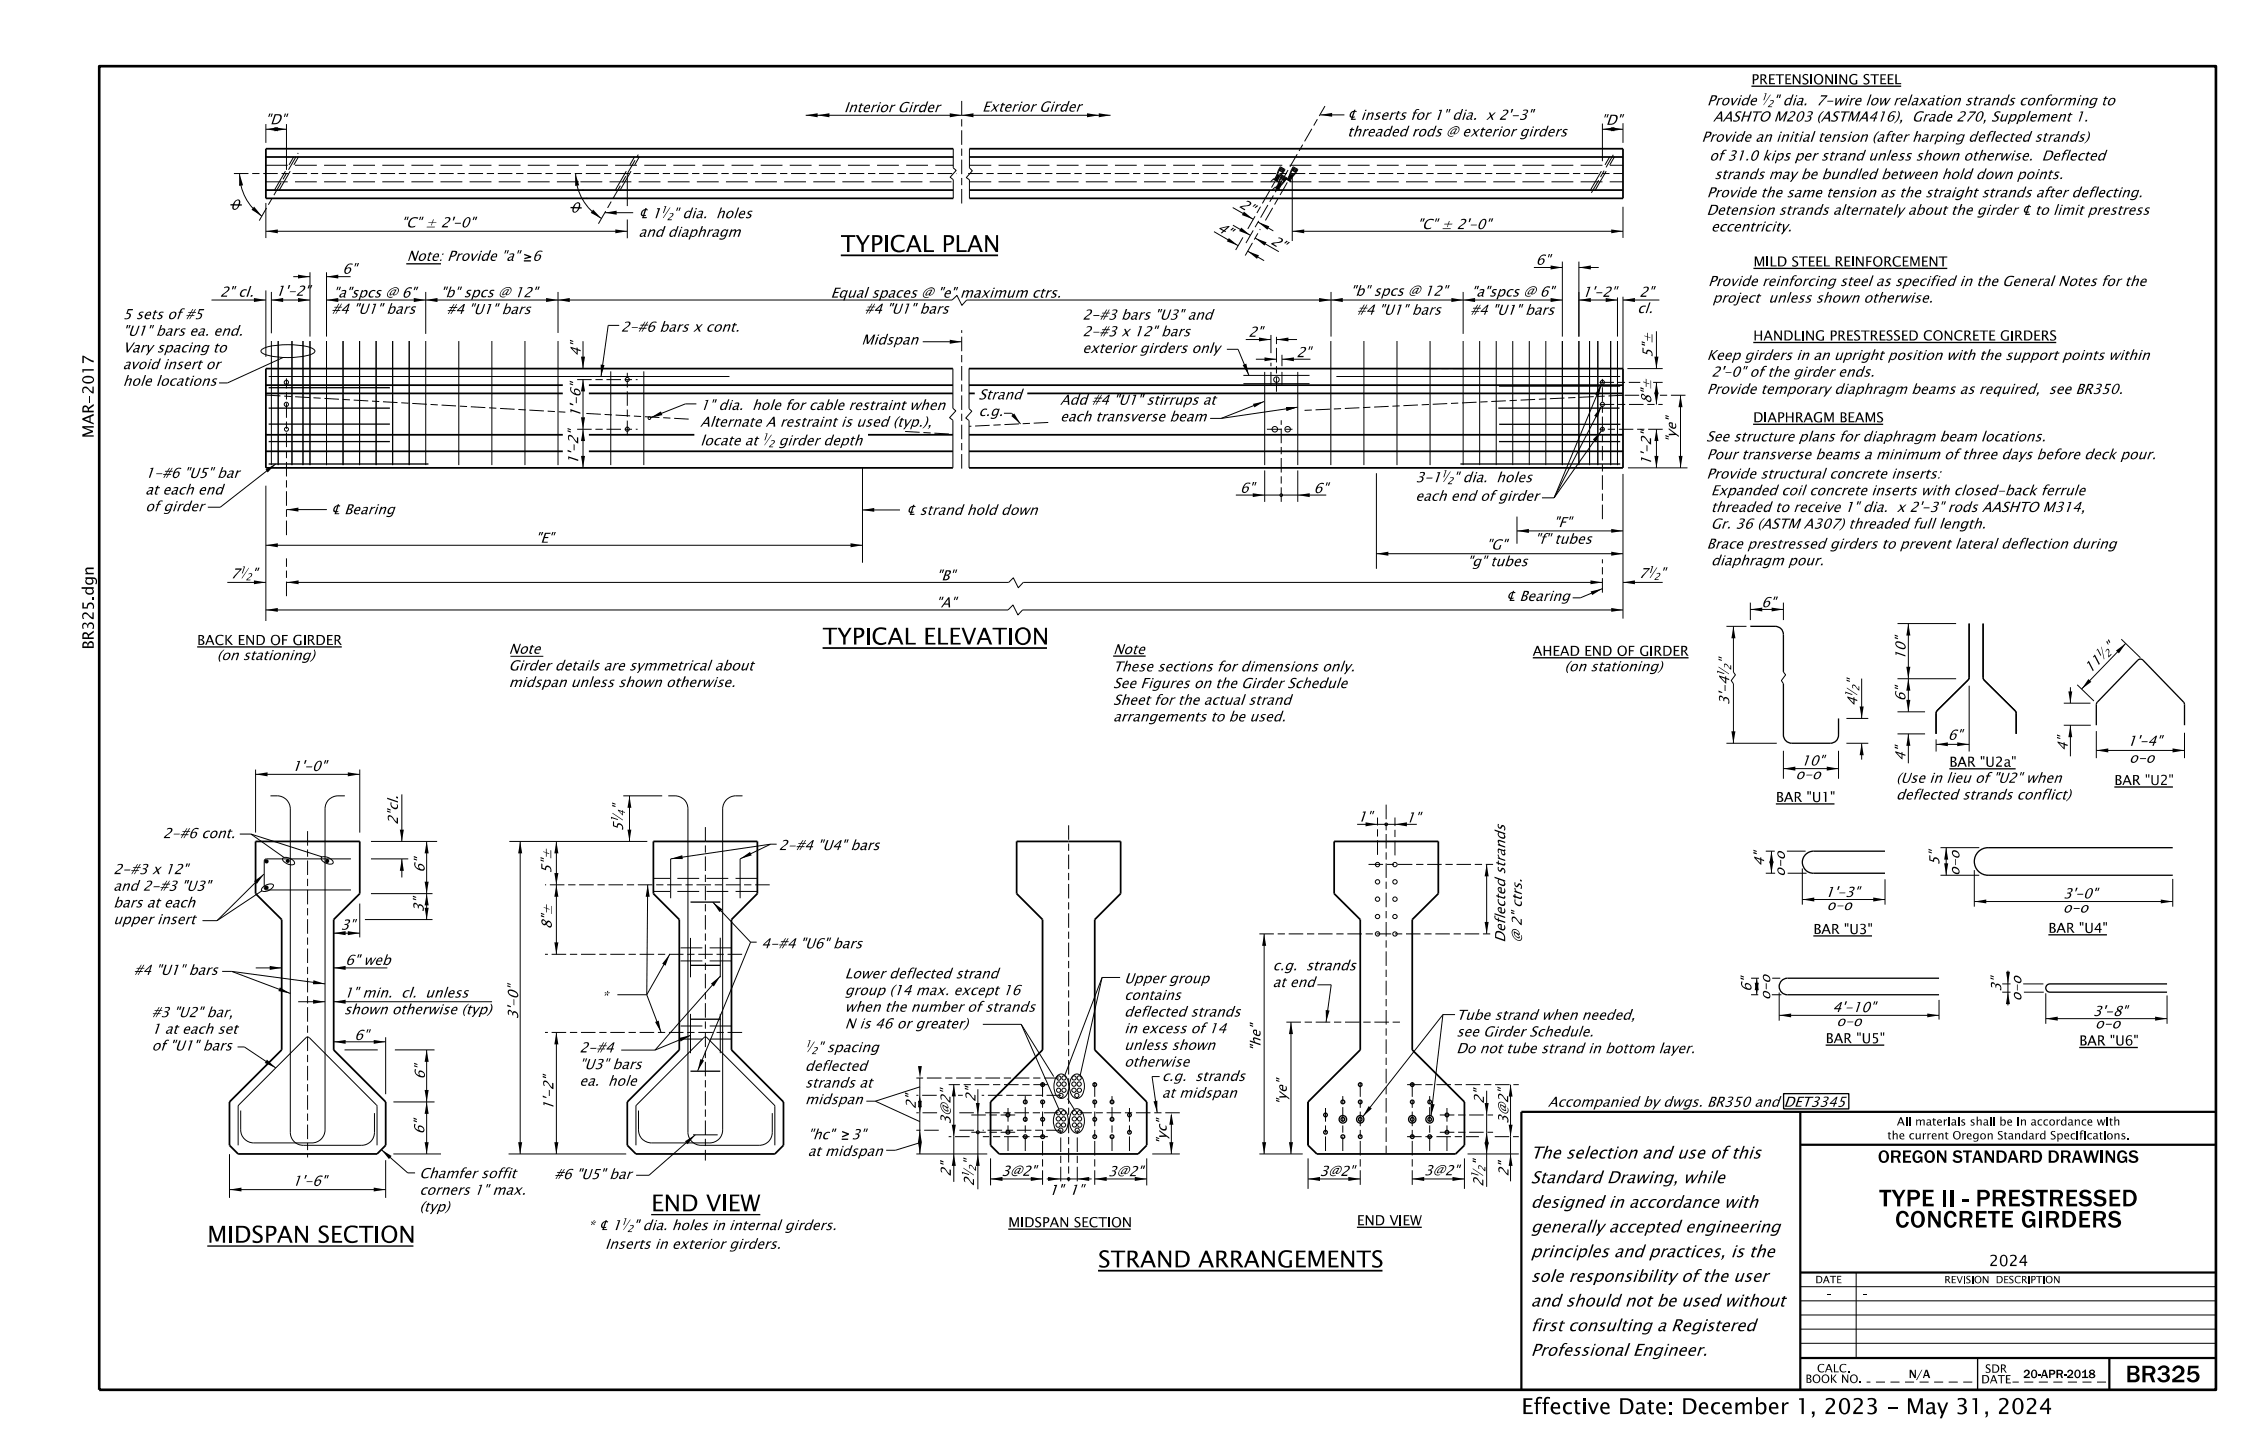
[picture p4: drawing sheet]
<svg xmlns="http://www.w3.org/2000/svg" width="432mm" height="279mm" viewBox="0 0 432 279" stroke-linecap="round" stroke-linejoin="round" font-family="sans-serif">
<defs><g id="words">
<g font-size="3.2">
<text x="161.4" y="48.4">TYPICAL PLAN</text>
<text x="157.9" y="123.7">TYPICAL ELEVATION</text>
<text x="125" y="232.4">END VIEW</text>
<text x="360.8" y="231.5">TYPE II - PRESTRESSED</text>
<text x="39.8" y="238.5">MIDSPAN SECTION</text>
<text x="363.8" y="235.6">CONCRETE GIRDERS</text>
<text x="210.8" y="243.2">STRAND ARRANGEMENTS</text>
<text x="408.1" y="265.2">BR325</text>
</g>
<text font-size="3" x="292.1" y="271.4">Effective Date: December 1, 2023 - May 31, 2024</text>
<text font-size="2.4" x="360.5" y="223.1">OREGON STANDARD DRAWINGS</text>
<g font-size="2.3">
<text x="293.9" y="227.1">Standard Drawing, while</text>
<text x="293.9" y="222.3">The selection and use of this</text>
<text x="293.9" y="231.8">designed in accordance with</text>
<text x="293.9" y="236.5">generally accepted engineering</text>
<text x="293.9" y="246">sole responsibility of the user</text>
<text x="293.9" y="241.2">principles and practices, is the</text>
<text x="293.9" y="250.7">and should not be used without</text>
<text x="293.9" y="255.4">first consulting a Registered</text>
<text x="293.9" y="260.2">Professional Engineer.</text>
</g>
<g font-size="2.2">
<text x="18" y="84.1" transform="rotate(-90 18 84.1)">MAR-2017</text>
<text x="18" y="124.6" transform="rotate(-90 18 124.6)">BR325.dgn</text>
<text x="381.9" y="243">2024</text>
</g>
<g font-size="1.9">
<text x="336.3" y="16.2">PRETENSIONING STEEL</text>
<text x="50.9" y="23.8">&quot;D&quot;</text>
<text x="162" y="21.5">Interior Girder</text>
<text x="188.5" y="21.4">Exterior Girder</text>
<text x="286.8" y="23">x 2'-3&quot;</text>
<text x="307.3" y="23.9">&quot;D&quot;</text>
<text x="327.7" y="20.2">Provide</text>
<text x="328.9" y="23.3">AASHTO M203 (ASTMA416),</text>
<text x="340.4" y="20.2">&quot; dia.</text>
<text x="348.9" y="20.2">7-wire low relaxation strands conforming to</text>
<text x="368.4" y="23.3">Grade 270, Supplement 1.</text>
<text x="258.7" y="26.2">threaded rods @ exterior girders</text>
<text x="326.7" y="27.2">Provide an initial tension (after harping deflected strands)</text>
<text x="328.1" y="30.8">of 31.0 kips per strand unless shown otherwise.</text>
<text x="329.1" y="34.4">strands may be bundled between hold down points.</text>
<text x="392.7" y="30.8">Deflected</text>
<text x="44.2" y="40.2">0</text>
<text x="109.5" y="40.8">0</text>
<text x="129.2" y="41.9">&quot; dia.</text>
<text x="137.6" y="41.9">holes</text>
<text x="237.8" y="39.7" transform="rotate(30 237.8 39.7)">2 &quot;</text>
<text x="327.7" y="37.9">Provide the same tension as the straight strands after deflecting.</text>
<text x="77" y="43.6">&quot;C&quot; ± 2'-0&quot;</text>
<text x="122.6" y="45.4">and diaphragm</text>
<text x="233.5" y="44.2" transform="rotate(30 233.5 44.2)">4 &quot;</text>
<text x="243.8" y="46.7" transform="rotate(30 243.8 46.7)">2 &quot;</text>
<text x="328.5" y="44.4">eccentricity.</text>
<text x="65.7" y="52.5">6&quot;</text>
<text x="78.1" y="50.1">Note: Provide &quot;a&quot;</text>
<text x="102.5" y="50.1">6</text>
<text x="336.7" y="51.1">MILD STEEL REINFORCEMENT</text>
<text x="42.2" y="56.9">2&quot; cl.</text>
<text x="63.9" y="57.1">&quot;a&quot;spcs @ 6&quot;</text>
<text x="84.5" y="57">&quot;b&quot; spcs @ 12&quot;</text>
<text x="159.5" y="57.1">Equal spaces @ &quot;e&quot; maximum ctrs.</text>
<text x="259.2" y="56.8">&quot;b&quot; spcs @ 12&quot;</text>
<text x="282.4" y="56.9">&quot;a&quot;spcs @ 6&quot;</text>
<text x="303.7" y="57">1'-2&quot;</text>
<text x="314.7" y="57">2&quot;</text>
<text x="327.9" y="54.9">Provide reinforcing steel as specified in the General Notes for the</text>
<text x="328.8" y="58.1">project</text>
<text x="339.5" y="58.1">unless shown otherwise.</text>
<text x="23.5" y="61.2">5 sets of #5</text>
<text x="23.5" y="64.4">&quot;U1&quot; bars ea. end.</text>
<text x="63.6" y="60.2">#4 &quot;U1&quot; bars</text>
<text x="85.7" y="60.3">#4 &quot;U1&quot; bars</text>
<text x="119.2" y="63.7">2-#6 bars x cont.</text>
<text x="166" y="60.2">#4 &quot;U1&quot; bars</text>
<text x="207.8" y="61.3">2-#3 bars &quot;U3&quot; and</text>
<text x="207.8" y="64.5">2-#3 x 12&quot; bars</text>
<text x="260.5" y="60.4">#4 &quot;U1&quot; bars</text>
<text x="282.2" y="60.4">#4 &quot;U1&quot; bars</text>
<text x="314.3" y="60.1">cl.</text>
<text x="336.6" y="65.3">HANDLING PRESTRESSED CONCRETE GIRDERS</text>
<text x="23.5" y="67.6">Vary spacing to</text>
<text x="23.5" y="70.8">avoid insert or</text>
<text x="111.5" y="68.4" transform="rotate(-90 111.5 68.4)">4&quot;</text>
<text x="165.4" y="66.1">Midspan</text>
<text x="207.8" y="67.7">exterior girders only</text>
<text x="317.3" y="68.7" transform="rotate(-90 317.3 68.7)">5&quot;±</text>
<text x="327.7" y="69.1">Keep girders in an upright position with the support points within</text>
<text x="23.5" y="74">hole locations</text>
<text x="187.9" y="76.6">Strand</text>
<text x="203.5" y="77.7">Add #4 &quot;U1&quot; stirrups at</text>
<text x="317" y="77.5" transform="rotate(-90 317 77.5)">8&quot;±</text>
<text x="327.7" y="75.6">Provide temporary diaphragm beams as required,</text>
<text x="328.6" y="72.3">2'-0&quot; of the girder ends.</text>
<text x="393.4" y="75.6">see BR350.</text>
<text x="111.4" y="80.1" transform="rotate(-90 111.4 80.1)">1'-6&quot;</text>
<text x="134.4" y="78.7">1&quot; dia.</text>
<text x="134.4" y="81.9">Alternate A restraint is used (typ.),</text>
<text x="144.4" y="78.7">hole for cable restraint when</text>
<text x="187.9" y="79.8">c.g.</text>
<text x="203.5" y="80.9">each transverse beam</text>
<text x="336.6" y="81">DIAPHRAGM BEAMS</text>
<text x="111" y="89.2" transform="rotate(-90 111 89.2)">1'-2&quot;</text>
<text x="134.4" y="85.5">locate at</text>
<text x="149.5" y="85.5">girder depth</text>
<text x="317" y="89.3" transform="rotate(-90 317 89.3)">1'-2&quot;</text>
<text x="321.8" y="85" transform="rotate(-90 321.8 85)">&quot;ye&quot;</text>
<text x="327.6" y="84.7">See structure plans for diaphragm beam locations.</text>
<text x="327.7" y="88.1">Pour transverse beams a minimum of three days before deck pour.</text>
<text x="27.9" y="91.7">1-#6 &quot;U5&quot; bar</text>
<text x="27.9" y="94.9">at each end</text>
<text x="238" y="94.6">6&quot;</text>
<text x="271.7" y="92.5">3-1</text>
<text x="279" y="92.5">&quot; dia.</text>
<text x="287.5" y="92.5">holes</text>
<text x="327.6" y="91.8">Provide structural concrete inserts:</text>
<text x="328.4" y="95">Expanded coil concrete inserts with closed-back ferrule</text>
<text x="27.9" y="98.1">of girder</text>
<text x="271.7" y="96.1">each end of girder</text>
<text x="328.4" y="98.2">threaded to receive 1&quot; dia.</text>
<text x="328.4" y="101.4">Gr. 36 (ASTM A307) threaded full length.</text>
<text x="364.6" y="98.2">x 2'-3&quot; rods AASHTO M314,</text>
<text x="294.6" y="104.4">&quot;f&quot; tubes</text>
<text x="327.7" y="105.3">Brace prestressed girders to prevent lateral deflection during</text>
<text x="44.3" y="111">7</text>
<text x="179.7" y="111.4">&quot;B&quot;</text>
<text x="281.6" y="108.6">&quot;g&quot; tubes</text>
<text x="314.6" y="110.9">7</text>
<text x="328.5" y="108.5">diaphragm pour.</text>
<text x="179.6" y="116.5">&quot;A&quot;</text>
<text x="338.1" y="116.5">6&quot;</text>
<text x="37.8" y="123.8">BACK END OF GIRDER</text>
<text x="97.7" y="125.4">Note</text>
<text x="213.7" y="125.5">Note</text>
<text x="294.3" y="125.8">AHEAD END OF GIRDER</text>
<text x="405.3" y="125.2" transform="rotate(-46 405.3 125.2)">&quot;</text>
<text x="41.6" y="126.7">(on stationing)</text>
<text x="97.7" y="128.6">Girder details are symmetrical about</text>
<text x="97.7" y="131.8">midspan unless shown otherwise.</text>
<text x="213.7" y="128.8">These sections for dimensions only.</text>
<text x="300.3" y="128.8">(on stationing)</text>
<text x="365.8" y="126.7" transform="rotate(-90 365.8 126.7)">10&quot;</text>
<text x="401.3" y="129.3" transform="rotate(-46 401.3 129.3)">1</text>
<text x="402.5" y="128.1" transform="rotate(-46 402.5 128.1)">1</text>
<text x="213.7" y="132">See Figures on the Girder Schedule</text>
<text x="213.7" y="135.2">Sheet for the actual strand</text>
<text x="332" y="135.3" transform="rotate(-90 332 135.3)">3'-4</text>
<text x="356.6" y="135.5" transform="rotate(-90 356.6 135.5)">4</text>
<text x="365.8" y="134.6" transform="rotate(-90 365.8 134.6)">6&quot;</text>
<text x="213.7" y="138.4">arrangements to be used.</text>
<text x="373.9" y="142">6&quot;</text>
<text x="408.4" y="143.1">1'-4&quot;</text>
<text x="56" y="147.9">1'-0&quot;</text>
<text x="344.7" y="149.5">o-o</text>
<text x="345.8" y="146.9">10&quot;</text>
<text x="365.8" y="146.1" transform="rotate(-90 365.8 146.1)">4&quot;</text>
<text x="374.3" y="147.1">BAR &quot;U2a&quot;</text>
<text x="397" y="144.2" transform="rotate(-90 397 144.2)">4&quot;</text>
<text x="408.8" y="146.4">o-o</text>
<text x="341" y="153.9">BAR &quot;U1&quot;</text>
<text x="364" y="150.2">(Use in lieu of &quot;U2&quot; when</text>
<text x="364" y="153.4">deflected strands conflict)</text>
<text x="405.9" y="150.6">BAR &quot;U2&quot;</text>
<text x="31.2" y="160.8">2-#6 cont.</text>
<text x="76.4" y="158.3" transform="rotate(-90 76.4 158.3)">2&quot;cl.</text>
<text x="119.6" y="159.6" transform="rotate(-90 119.6 159.6)">5</text>
<text x="21.7" y="167.7">2-#3 x 12&quot;</text>
<text x="81.5" y="167.5" transform="rotate(-90 81.5 167.5)">6&quot;</text>
<text x="105.8" y="167.7" transform="rotate(-90 105.8 167.7)">5&quot;±</text>
<text x="149.5" y="163.1">2-#4 &quot;U4&quot; bars</text>
<text x="338.7" y="166.3" transform="rotate(-90 338.7 166.3)">4&quot;</text>
<text x="21.7" y="170.9">and 2-#3 &quot;U3&quot;</text>
<text x="342.7" y="168.3" transform="rotate(-90 342.7 168.3)">o-o</text>
<text x="376.2" y="168.1" transform="rotate(-90 376.2 168.1)">o-o</text>
<text x="21.7" y="174.1">bars at each</text>
<text x="21.7" y="177.3">upper insert</text>
<text x="105.9" y="178.4" transform="rotate(-90 105.9 178.4)">8&quot;±</text>
<text x="348.2" y="179.2">BAR &quot;U3&quot;</text>
<text x="350.7" y="174.6">o-o</text>
<text x="393.3" y="179">BAR &quot;U4&quot;</text>
<text x="396.1" y="175.1">o-o</text>
<text x="66.3" y="185.2">6&quot; web</text>
<text x="146.1" y="182">4-#4 &quot;U6&quot; bars</text>
<text x="289" y="180.9" transform="rotate(-90 289 180.9)">Deflected strands</text>
<text x="292.2" y="180.9" transform="rotate(-90 292.2 180.9)">@ 2&quot; ctrs.</text>
<text x="25.6" y="187.1">#4 &quot;U1&quot; bars</text>
<text x="66" y="191.4">1&quot; min.</text>
<text x="77.4" y="191.4">cl.</text>
<text x="82.2" y="191.4">unless</text>
<text x="162.2" y="187.7">Lower deflected strand</text>
<text x="162.2" y="190.9">group (14 max. except 16</text>
<text x="215.8" y="188.7">Upper group</text>
<text x="215.8" y="191.9">contains</text>
<text x="244.3" y="186.2">c.g.</text>
<text x="244.3" y="189.4">at end</text>
<text x="251.1" y="186.2">strands</text>
<text x="339.9" y="191.9" transform="rotate(-90 339.9 191.9)">o-o</text>
<text x="384.2" y="190.3" transform="rotate(-90 384.2 190.3)">3&quot;</text>
<text x="29.1" y="195.2">#3 &quot;U2&quot; bar,</text>
<text x="66" y="194.6">shown otherwise (typ)</text>
<text x="99.5" y="195.6" transform="rotate(-90 99.5 195.6)">3'-0&quot;</text>
<text x="115.4" y="192.1">*</text>
<text x="162.2" y="194.1">when the number of strands</text>
<text x="162.2" y="197.3">N is 46 or greater)</text>
<text x="215.8" y="195.1">deflected strands</text>
<text x="279.6" y="195.7">Tube strand when needed,</text>
<text x="351.8" y="194.2">4'-10&quot;</text>
<text x="352.6" y="196.9">o-o</text>
<text x="388.1" y="192.2" transform="rotate(-90 388.1 192.2)">o-o</text>
<text x="401.8" y="195">3'-8&quot;</text>
<text x="402.2" y="197.3">o-o</text>
<text x="29.1" y="198.4">1 at each set</text>
<text x="29.1" y="201.6">of &quot;U1&quot; bars</text>
<text x="68" y="199.6">6&quot;</text>
<text x="111.2" y="202">2-#4</text>
<text x="156.9" y="201.9">&quot; spacing</text>
<text x="215.8" y="198.3">in excess of 14</text>
<text x="215.8" y="201.5">unless shown</text>
<text x="242" y="201.8" transform="rotate(-90 242 201.8)">&quot;he&quot;</text>
<text x="279.6" y="198.9">see Girder Schedule.</text>
<text x="279.6" y="202.1">Do not tube strand in bottom layer.</text>
<text x="350.5" y="200.2">BAR &quot;U5&quot;</text>
<text x="399.2" y="200.6">BAR &quot;U6&quot;</text>
<text x="81.6" y="207.2" transform="rotate(-90 81.6 207.2)">6&quot;</text>
<text x="111.2" y="205.2">&quot;U3&quot; bars</text>
<text x="111.2" y="208.4">ea.</text>
<text x="117" y="208.4">hole</text>
<text x="154.5" y="205.5">deflected</text>
<text x="154.5" y="208.7">strands at</text>
<text x="215.8" y="204.7">otherwise</text>
<text x="223.1" y="207.4">c.g.</text>
<text x="229.8" y="207.4">strands</text>
<text x="106.2" y="213.1" transform="rotate(-90 106.2 213.1)">1'-2&quot;</text>
<text x="154.5" y="211.9">midspan</text>
<text x="175.8" y="212.9" transform="rotate(-90 175.8 212.9)">2&quot;</text>
<text x="182.5" y="215.8" transform="rotate(-90 182.5 215.8)">3@2&quot;</text>
<text x="223.1" y="210.6">at midspan</text>
<text x="247" y="212.1" transform="rotate(-90 247 212.1)">&quot;ye&quot;</text>
<text x="289.6" y="215.7" transform="rotate(-90 289.6 215.7)">3@2&quot;</text>
<text x="297.2" y="212.4">Accompanied by dwgs. BR350 and DET3345</text>
<text x="81.5" y="217.7" transform="rotate(-90 81.5 217.7)">6&quot;</text>
<text x="155.1" y="218.6">&quot;hc&quot;</text>
<text x="155.1" y="221.8">at midspan</text>
<text x="164.2" y="218.6">3&quot;</text>
<text x="56.1" y="227.6">1'-6&quot;</text>
<text x="80.5" y="226.1">Chamfer soffit</text>
<text x="106.4" y="226.2">#6 &quot;U5&quot; bar</text>
<text x="187" y="227.7" transform="rotate(-90 187 227.7)">2</text>
<text x="187" y="223.6" transform="rotate(-90 187 223.6)">&quot;</text>
<text x="253.3" y="225.7">3@2&quot;</text>
<text x="284.8" y="227.8" transform="rotate(-90 284.8 227.8)">2</text>
<text x="284.8" y="223.7" transform="rotate(-90 284.8 223.7)">&quot;</text>
<text x="80.5" y="229.3">corners 1&quot; max.</text>
<text x="80.5" y="232.5">(typ)</text>
<text x="201.4" y="229.3">1&quot;1&quot;</text>
<text x="116.2" y="239.6">Inserts in exterior girders.</text>
<text x="121.5" y="236.1">&quot; dia. holes in internal girders.</text>
<text x="193.6" y="235.5">MIDSPAN SECTION</text>
<text x="260.5" y="235.1">END VIEW</text>
</g>
<g font-size="1.6">
<text x="364.2" y="216">All materials shall be in accordance with</text>
<text x="362.4" y="218.6">the current Oregon Standard Specifications.</text>
<text x="348.9" y="263.3">CALC.</text>
<text x="381.1" y="263.4">SDR</text>
<text x="346.6" y="265.4">BOOK NO.</text>
<text x="366.5" y="264.4">N/A</text>
<text x="380.4" y="265.5">DATE</text>
<text x="388.4" y="264.4">20-APR-2018</text>
</g>
<g font-size="1.4">
<text x="348.5" y="246.2">DATE</text>
<text x="373.3" y="246.2">REVISION</text>
<text x="383.1" y="246.2">DESCRIPTION</text>
</g>
<g font-size="1.3">
<text x="338.1" y="19.2">1</text>
<text x="339.3" y="20.6">2</text>
<text x="126.8" y="40.9">1</text>
<text x="128" y="42.2">2</text>
<text x="146.3" y="84.5">1</text>
<text x="147.4" y="85.8">2</text>
<text x="276.6" y="91.6">1</text>
<text x="277.8" y="92.9">2</text>
<text x="45.9" y="110">1</text>
<text x="316.3" y="110">1</text>
<text x="331" y="129.8" transform="rotate(-90 331 129.8)">1</text>
<text x="332.4" y="128.7" transform="rotate(-90 332.4 128.7)">2</text>
<text x="403" y="126.2" transform="rotate(-46 403 126.2)">1</text>
<text x="404.7" y="126.3" transform="rotate(-46 404.7 126.3)">2</text>
<text x="355.6" y="133.9" transform="rotate(-90 355.6 133.9)">1</text>
<text x="118.6" y="157.9" transform="rotate(-90 118.6 157.9)">1</text>
<text x="120" y="156.7" transform="rotate(-90 120 156.7)">4</text>
<text x="154.5" y="200.9">1</text>
<text x="155.7" y="202.3">2</text>
<text x="186" y="226" transform="rotate(-90 186 226)">1</text>
<text x="187.4" y="224.8" transform="rotate(-90 187.4 224.8)">2</text>
<text x="283.8" y="226.1" transform="rotate(-90 283.8 226.1)">1</text>
<text x="285.2" y="224.9" transform="rotate(-90 285.2 224.9)">2</text>
<text x="119.2" y="235.1">1</text>
<text x="120.4" y="236.4">2</text>
</g>
<g font-size="1.2">
<text x="350.6" y="248.9">-</text>
<text x="357.7" y="248.9">-</text>
</g>
</g></defs>
<g fill="none" stroke="#000" stroke-width=".34">
<path d="M51 36.5h132M51 30.1h132M183 28.5h-132v9.6h132M186.1 28.5h125.5v9.6h-125.5M186.1 36.5h125.5M186.1 30.1h125.5M161.4 49h30.2M51 73.9h57.1M51 75.5h57.1M113.1 73.9h69.9M113.1 75.5h69.9M183 70.7h-132v19.1h132"/>
<path d="M186 70.7h125.6v19.1h-125.5M186.1 73.9h125.5M186.1 75.5h1M197.2 75.5h114.4M51 83.4h57.1M51 86.6h57.1M113.1 83.4h20.2M113.1 86.6h69.9M166.7 83.4h16.3M186.1 83.4h125.5M186.1 86.6h125.5M157.9 124.4h43.1"/>
<path d="M49.1 161.5h20v10l-5 5v25l9.9 10v8.3l-1.6 1.6h-26.7l-1.6-1.6v-8.3l10-10v-25l-5-5zM125.4 161.5h20v10l-5 5v25l10 10v8.3l-1.6 1.6h-26.7l-1.7-1.6v-8.3l10-10v-25l-5-5zM256.2 161.5h20v10l-5.1 5v25l10.1 10v8.3l-1.7 1.6h-26.7l-1.7-1.6v-8.3l10.1-10v-25l-5-5zM220.2 219.7v-8.2l-10-10v-25l5-5v-10h-20v10l5 5v25l-10 10v8.3l1.6 1.6h26.7l1.7-1.6M210.8 243.8h54.6"/>
</g>
<g fill="none" stroke="#000" stroke-width=".25">
<path d="M336.3 16.5h28.7M78 50.6h6.7M100.6 50.1h1.3M100.6 48.8l1.3 .5-1.2 .3M336.7 51.5h37.2M51.6 78.3h23.3M51.6 74.4h23.3M287.7 78.3h23.2M287.8 74.1h23.3M336.6 65.7h58.2M51.6 89h30.7M51.6 84.7h23.3"/>
<path d="M51.6 81.4h23.3M280.4 89h30.7M287.8 84.7h23.3M287.8 81.4h23.3M336.6 81.4h25M378.1 119.7l-.1 10.5-6.2 6.3-.1 4.3M380.8 119.7v10.5l.1 .3 6.1 6 .1 4.3M37.9 124.1h27.7M213.7 125.9h6.3M294.3 126.2h29.9M336.1 120.2h4.7a1.57 1.57 0 0 1 1.6 1.6v7.1M342.4 131.2v9.8a1.63 1.63 0 0 0 1.6 1.6h7.4a1.57 1.57 0 0 0 1.6-1.6v-3.1"/>
<path d="M402.5 139.2l.1-4.3 7.9-8.2a.68 .68 0 0 1 .9 0l7.8 8 .2 .5v4M341 154.3h11.2M374.3 147.5h12.7M405.9 151h11.3M132.6 173.1h5.7M348.2 179.6h11.2M361.9 163.3h-13.7a2.12 2.12 0 0 0-2.2 2.2 2.12 2.12 0 0 0 2.2 2.1h13.7M393.3 179.4h11.2M417.2 162.7h-35.5a2.65 2.65 0 0 0-2.6 2.6 2.65 2.65 0 0 0 2.6 2.7h35.5M132.6 185.2h5.7M132.6 195.6h5.8M372.3 187.7h-29.1a1.59 1.59 0 0 0-1.6 1.6 1.59 1.59 0 0 0 1.6 1.6h29.1"/>
<path d="M416.1 188.8h-22.5a.79 .79 0 0 0-.8 .8 .79 .79 0 0 0 .8 .8h22.5M132.6 205.6h5.7M161.6 218.6h1.2M161.7 217.1l1.2 .5-1.2 .6M342.4 209.9h12.6v2.9h-12.6zM350.5 200.6h11.3M399.2 201h11.3M39.8 239.1h39.6M125 233.1h21M193.6 235.9h23.5M260.5 235.5h12.5M379.7 260.6v6.1"/>
<circle cx="193.5" cy="217.3" r=".36"/>
<circle cx="193.5" cy="214" r=".36"/>
<circle cx="196.8" cy="214.8" r=".36"/>
<circle cx="196.8" cy="218.1" r=".36"/>
<circle cx="196.8" cy="211.5" r=".36"/>
<circle cx="200.2" cy="214.8" r=".37"/>
<circle cx="200.2" cy="218.1" r=".36"/>
<circle cx="200.2" cy="211.5" r=".36"/>
<circle cx="200.2" cy="208.1" r=".36"/>
<circle cx="210.2" cy="208.1" r=".35"/>
<circle cx="210.2" cy="211.5" r=".35"/>
<circle cx="210.2" cy="218.1" r=".35"/>
<circle cx="210.2" cy="214.8" r=".36"/>
<circle cx="213.5" cy="218.1" r=".36"/>
<circle cx="213.5" cy="211.5" r=".36"/>
<circle cx="213.5" cy="214.8" r=".36"/>
<circle cx="216.8" cy="217.3" r=".35"/>
<circle cx="216.8" cy="214" r=".35"/>
<circle cx="254.5" cy="214" r=".36"/>
<circle cx="254.5" cy="217.3" r=".36"/>
<circle cx="257.8" cy="214.8" r=".73"/>
<circle cx="257.8" cy="214.8" r=".37"/>
<circle cx="257.8" cy="218.1" r=".36"/>
<circle cx="257.8" cy="211.5" r=".36"/>
<circle cx="261.2" cy="214.8" r=".36"/>
<circle cx="261.2" cy="214.8" r=".71"/>
<circle cx="261.2" cy="218.1" r=".36"/>
<circle cx="261.2" cy="211.5" r=".36"/>
<circle cx="261.2" cy="208.1" r=".36"/>
<circle cx="271.1" cy="214.8" r=".71"/>
<circle cx="271.1" cy="208.1" r=".36"/>
<circle cx="271.1" cy="211.5" r=".36"/>
<circle cx="271.1" cy="218.1" r=".36"/>
<circle cx="271.2" cy="214.8" r=".36"/>
<circle cx="274.5" cy="214.8" r=".72"/>
<circle cx="274.5" cy="211.5" r=".35"/>
<circle cx="274.5" cy="218.1" r=".35"/>
<circle cx="274.5" cy="214.8" r=".36"/>
<circle cx="277.8" cy="214" r=".36"/>
<circle cx="277.8" cy="217.3" r=".36"/>
</g>
<g fill="none" stroke="#000" stroke-width=".19" stroke-dasharray="2.8 .7 1.4 .7" stroke-linecap="butt">
<path d="M184.6 19.4v20M44.9 33.3h138.7M185.9 33.3h125.7M244.9 34.6l.8-1.3M245.2 36.2l.8-1.3M247.4 34.6l.7-1.3M305.5 37l4.3-7.4M49.8 42.3l7.5-12.9M114.9 42.9l7.7-13.2M237.2 48l1.5-2.6M239.1 49l2.9-5M239.2 46.6l15.2-26.2"/>
<path d="M239.6 43.9l5.2-9M243 42.3l4.2-7.4M51 75.8l57.5 3.3M110.8 72.8h11.6M112.6 79.3l19.7 1.1M245.1 75.2v-11.1M273.3 70.7h8.3M307.1 73.4h7.8M307.1 77.6h12.1M311.6 75.8l-61.7 3M314.7 75.8h-3.1M317.4 73.4h1.8"/>
<path d="M323.6 75.8h-4.9M110.8 82.4h11.6M120.4 83.5v-12M173.8 82.8l9.2 .5M184.6 89.9v-26.5M201.3 81.1l-15.2 .7M243.2 82.4h5.4M246 96.3v-15.7M307.7 99.6v-26.9M319.2 82.4h-12.1M55 114.4v-7.3M55 102.7v-30.1"/>
<path d="M307.7 113.7v-6.4M59.1 159.5v62.6M135.4 158.7v64M205.2 158.4v68.3M266.1 154.4v67M147.8 169.8h-43.2M241.8 179.2h44.9M262.7 165.9h24M264.5 164v-7.1M267.8 164.1v-7.2M142.5 198.1h-37.9M142.5 183.1h-37.9"/>
<path d="M247 196.1h22.1M179.8 210.2h-3.9M179.9 213.5h-4M180.2 216.9h-4.3M184.9 210.2h-1M186.2 218.1h-4.1M187 213.5h-3M187 216.9h-2.9M194.9 217.3h-8.6M194.9 214h-8.6M201.2 208.1h-19.1M201.2 218.1h-12.5"/>
<path d="M203.2 213.5h-14.7M203.3 206.9h-27.4M203.7 216.9h-15M203.7 210.2h-15.2M226.5 213.5h-19.2M270.2 208.1h21.4M270.2 218.1h13.8M276.4 214h10.3M276.4 217.3h10.3M287 218.1h4.6M193.5 220.9v-8.3M196.8 220.9v-10.7"/>
<path d="M200.2 227.4v-20.3M203.7 226.7v-9.8M206.8 226.7v-9.8M210.2 227.4v-20.3M213.5 220.9v-10.7M216.9 220.9v-8.3M254.5 220.9v-8.3M257.8 220.9v-10.7M261.2 227.4v-20.3M271.1 227.4v-20.3M274.5 220.9v-10.7M277.8 220.9v-8.3"/>
</g>
<g fill="none" stroke="#000" stroke-width=".19">
<path d="M46 33.3a9.9 9.9 0 0 0 4.3 8.2M51 24.8h4M51 23.8v3.6M51 38.9v6.8M55 23.8v8.8M110.5 33.3a10 10 0 0 0 5 8.6M120.4 33.3v6.2M154.7 22.1h58.5M183 28.5v3.7l.6 .5-1.2 1.3 .6 .5v3.6M186.1 28.5v3.7l.6 .6-1.2 1.3 .6 .4v3.6M236.7 39.8l3.9 2.3M244.5 34.3l.9 .5-1-.4z"/>
<path d="M244.7 34.4l1.1-2.4 .9 .5-1.4 2.2M244.8 35.9l.9 .5v.1l-.9-.5zM244.9 34.4l.2 .1M244.9 34.3l.3 .2M245 34.3l.2 .1M245 34.1l.3 .2M245 36l1.1-2.4 1 .5-1.6 2.2M245.1 36.1l.5-.9 .3 .1-.5 .9M245.1 34.1l.2 .1M245.1 34l.3 .1M245.2 33.9l.2 .1M245.2 33.8l.3 .2"/>
<path d="M245.2 36l.2 .1M245.2 35.9l.3 .2M245.3 33.7l.3 .1-.5 .8M245.3 33.7l-.5 .7M245.3 33.8l.2 .1M245.3 33.7l.3 .1M245.3 35.9h.2M245.3 35.7l.3 .2M245.4 35.7l.2 .1M245.4 35.6l.3 .1M245.5 35.5l.2 .1M245.6 32.7l.7 .4"/>
<path d="M245.6 35.3l.2 .2M245.6 35.2l.3 .2M245.6 32.6l.7 .4M245.7 32.4l.7 .4M245.8 32.3l.7 .4M245.9 34.3l-.4 1.1M245.9 34.3l.3-.5 .7 .4-.3 .4M245.9 34.3l.7 .4M246 34.1l.7 .5M246 34l.7 .4M246.1 33.9l.7 .4M246.3 33.1l.3-.5-.7-.4-.8 1.6"/>
<path d="M246.3 33.1l-.8 .9M246.6 34.6l-.8 1-.3-.2M247 34.3l.9 .5-.1 .1-.9-.5zM247.2 34.4l1.1-2.4 .9 .5-1.5 2.2M247.3 34.4l.4-.8 .3 .1-.4 .9M247.4 34.4l.1 .1M247.4 34.3l.3 .2M247.5 34.3l.1 .1M247.5 34.1l.2 .2M247.6 34.1l.2 .1M247.6 34l.2 .1M247.7 33.9l.1 .1"/>
<path d="M247.7 33.8l.2 .2M247.8 33.8l.1 .1M247.8 33.7l.2 .1M248 32.7l.3-.5 .7 .4-.3 .5M248 32.7l.7 .4M248 32.7l-.4 1.1M248.1 33.3v12.9M248.1 32.6l.7 .4M248.2 32.4l.7 .4M248.2 32.3l.8 .4M248.7 33.1l-.7 .9M253.5 22h4.6"/>
<path d="M307.7 23.7v7.2M307.7 24.8h3.9M311.6 23.6v3.8M311.6 39.7v5.9M40.6 57.6h10.4M51 44.4h69.4M51 55.7v12.8M52.1 57.6h7.4M52.1 56v8M56.3 53.1h3.2M59.5 52.2v12.4M62.7 57.6h120.1l.9-.9 1 1.9 .9-1h114.4"/>
<path d="M62.7 52.2v12.4M62.7 53.1h4.6M81.7 56v8.1M107.1 56v7.9M116.1 40.8h5.5M120.4 42.1v3.6M233.1 44.4l4.6 2.7M236.7 43.2l3.4 2M239.5 48.2l3.2 1.8M241 45.7l4.5 2.6M241.5 42.6l3 1.7M248.1 44.4h63.5"/>
<path d="M255.6 56v8.6M280.9 56v8.1M294.5 51.3h5.5M300 50.2v14.4M303.1 57.6h7.5M303.1 50.2v14.4M303.1 51.3h3.9M310.6 57.1v7.5M311.6 57.6h7M311.6 56.9v13.8M50.2 67.2a6.3 6.3 0 0 1 3.7-1 13.5 13.5 0 0 1 6.3 .8l.3 .4a2.32 2.32 0 0 1-2.1 .9 15 15 0 0 1-8-.5l-.3-.4zM51.6 72.2h88.5"/>
<path d="M52.1 65.4v23.9M53.4 65.4v23.9M54.4 68.6l-10.7 4.9h-1.6M56.1 65.4v23.9M58.2 65.4v23.9M59.5 65.4v23.9M62.7 65.4v23.9M65.9 65.4v23.9M69 65.4v23.9M72.2 65.4v23.9M75.4 65.4v23.9M78.6 65.4v23.9"/>
<path d="M81.7 65.4v23.9M88.1 65.4v23.9M94.4 65.4v23.9M100.8 65.4v23.9M107.1 65.4v23.9M111.9 65.5v5.2M111.9 72.8v17M117.3 71.3v18M118.9 62.4h-2.1l-1.4 9.8M123.6 71.3v18M133.7 77.5h-2.1l-6.7 2.7M177.2 65.6h7.4"/>
<path d="M183 70.7v7.7l.5 .4-1.2 1.4 .7 .4v9.2M186.1 70.7v7.7l.5 .5-1.2 1.3 .6 .5M192.8 79.3h1.4l1.7 2.1M235.5 67h2.2l2.1 5M238.7 72h12.7M238.7 73.6h12.7M239.2 65.2h4.8M241.1 68.9h4M242.7 77l-8.2 3.3M242.8 71.4v17.9M244 64.3v3.5M244 69.6v.7"/>
<path d="M244 71.4v2.5M245.1 65.2h3.9M246.1 68.9h5.5M246.1 68.1v2.2M246.1 71.4v2.5M249.1 78.1l-14.6 2.2M249.2 71.4v17.9M255.5 65.4v23.9M256.6 72.2h54.5M261.9 65.4v23.9M268.2 65.4v23.9M274.6 65.4v23.9"/>
<path d="M280.9 65.4v23.9M284.1 65.4v23.9M287.3 65.4v23.9M290.4 65.4v23.9M293.6 65.4v23.9M296.8 65.4v23.9M300 65.4v23.9M303.1 65.4v23.9M305.2 65.4v23.9M306.8 65.4v23.9M307.5 73.7l-9.1 21.8M307.5 77.9l-9.1 17.6"/>
<path d="M309.2 65.4v23.9M310.6 65.4v23.9M312.5 70.7h6.7M318 63.6v7.1M318 73.4v4.2M322.7 75.8v14M51 93.2v26M52.9 89l-10.6 8.3h-2.4M55 97.8h7.8M165.6 97.9h7.2M165.6 89.8v18.2M186.1 80.7v9.1"/>
<path d="M232.3 80.3h2.2M237.3 95h17.3M242.8 90.3v6M249.2 90.3v6M264.3 90.8v18.3M291.3 99.1v5.3M296.1 95.5h2.3M307.4 82.7l-9 12.8M311.6 90.9v27.8M312.6 89.8h11.4M318 82.4v7.4M43.6 111.8h7.4"/>
<path d="M51 117.1h142.5l1-1 .9 1.9 .9-.9h115.3M51 104.6h114.6M55 111.8h138.7l.9-.9 .9 1.9 1-1h111.2M264.3 106.3h47.3M291.3 101.9h20.3M307.7 113l-4.3 1.7h-1.5M311.6 111.8h7.6M336.1 115.6v3.4M336.1 116.9h6.3M342.4 115.6v3.4M364.3 119.7h11.3M366.4 119.7v16.9"/>
<path d="M98 125.9h6.3M331.5 120.2h3.8M332.8 120.2v8.8l.4 .5-.8 1.1 .4 .6v11.4M342.4 128.9l.4 .6-.8 1.1 .4 .6M354.5 137.9h4.2M357.4 130.2v7.7M364.3 136.6h5.3M364.3 130.2h11.3M378.1 131.6v12.6M396.2 134.9h5.2M396.2 139.2h5.2M397.5 131.9v3"/>
<path d="M397.5 139.2v5.9M398.8 131.4l3.2 3.1M407.3 122.7l3.7 3.5M408.1 123.5l-8.4 8.7M49.1 148.6h20M49.1 147.7v12.1M51.9 152.7a3.3 3.3 0 0 1 3.1 .8l.6 .9 .1 .8v62.1a2.47 2.47 0 0 0 2.5 2.5h11.2a2.47 2.47 0 0 0 2.5-2.5v-3.7M66.2 152.7a3.4 3.4 0 0 0-3.1 .8l-.4 .6-.3 1.1v61.6a2.53 2.53 0 0 1-2.5 2.5h-11.2a2.53 2.53 0 0 1-2.5-2.5v-3.7M69.1 147.7v12.1M77.2 152.4v9.1M119.7 152.7h7.4M120.9 152.7v8.8"/>
<path d="M128.3 152.7a3.4 3.4 0 0 1 3.1 .8l.4 .6 .3 1.1v62.1a2.53 2.53 0 0 0 2.5 2.5h11.2a2.47 2.47 0 0 0 2.5-2.5v-3.7M142.6 152.7a3.3 3.3 0 0 0-3.1 .8l-.6 .9-.2 .8v61.6a2.47 2.47 0 0 1-2.4 2.5h-11.2a2.47 2.47 0 0 1-2.5-2.5v-3.7M260.6 158.2h11.4M331.5 142.6h9.6M342.4 147.5h10.6M342.4 144.1v5.3M353 144.1v5.3M354.5 142.6h4.2M357.4 142.6v3.2M364.3 140.8h5.3M366.4 140.8v5.7M371.7 141.9v2.3"/>
<path d="M371.7 142.8h6.4M402.5 140.3v5.2M402.5 144h16.9M419.4 140.6v4.9M38.9 176.7h2.8M46 160.1h2.2M48.2 160.1l6.3 4.4M48.2 160.1l13.6 4.3M50.3 171l-8.6 5.7M50.4 170.3a1.72 1.72 0 0 1 2.1-.5 1.63 1.63 0 0 1-2.3 1.1zM50.7 167.7l-9 9M54.3 164.7a1.64 1.64 0 0 1 2.3 1 1.64 1.64 0 0 1-2.3-1z"/>
<path d="M61.7 164.6a1.64 1.64 0 0 1 2.3 1 1.67 1.67 0 0 1-2.3-.7zM64.1 179.1h5M67.4 164.8h-16.2l-.3 .1-.2 .3v5.2l.2 .3 16.5 .1M69.1 173.4v6.5M70.1 176.5h12.9M71.2 171.5h11.8M71.2 161.5h12.7M71.2 164.8h7.2M77.2 164.8v3.6M81.9 161.5v15M97.8 161.5h26.5M99.9 161.5v59.9"/>
<path d="M106.8 161.5v21.6M124.4 169.8l-.2 21.1M132.6 180v7.5M136.8 173.1l7.3 7.7M138.3 180v7.5M148 162l-19.2 2.8v7.6M148 162l-5.9 2.8v7.6M148 162h1.1M242.7 179.2v42.2M285.4 165.9v13.3M339 167.6h1.8M339 163.3h1.7"/>
<path d="M340.1 163.3v4.3M343.1 163.3h3.6M343.2 167.6h3.7M346 166.7v6.9M346 172.6h15.9M361.9 168.7v4.9M372.6 168h7.4M372.6 162.7h7.4M373.7 162.7v5.3M379.1 173h38.1M379.1 167v7M417.2 168.7v5.3"/>
<path d="M42.7 186.4h1.8M44.5 186.4l11.2 4.2M44.5 186.4l17.9 2.4M49.1 185.7h5M57.3 192.2h5.1M64.1 192.2h30.4M64.1 199.9h9.9M64.1 185.7h10.3M74 199v11M106.8 198.1v23.3M118.5 190.9h5.7M124.2 190.9l2.7 7.2"/>
<path d="M128.6 183.1l-4.4 7.8M132.6 194.6v7.5M132.6 198.6l-6.8 2.9M138.3 194.6v7.5M138.3 187.3l-12.5 14.2M144.1 180.8h1.2M144.1 180.8l-10.2 24.7M188.7 196.6h7.4M196.1 196.6l7.2 16.3M196.1 196.6l6.2 10M211.6 187.6h3.5M211.6 187.6l-7.2 18.8"/>
<path d="M211.6 187.6l-4.2 18.7M247.9 196.1v25.3M252.9 189h2.7l-1 7.1M277 194.7l-2.3 19.4M277 194.7l-15.3 19.6M277 194.7h2.4M336.2 187.7h1.5M336.2 190.9h1.4M337.3 187.7v3.2M340.2 190.9h1.8M340.3 187.7h1.5M341.6 190.5v5.4"/>
<path d="M341.6 194.8h30.7M372.3 191.9v3.8M384.4 188.8h1.6M384.4 190.4h1.6M385.5 186.3v6.6M388.4 188.8h3.9M388.6 190.4h3.8M392.8 190.6v5.9M392.8 195.5h23.3M416.1 191v5.5M45.6 200.9h1.3l6.1 4M45.7 212.3v7.5"/>
<path d="M66.1 201.5h6.4M72.2 212l-12.8-12.9-.4-.1-13.1 13-.2 .3M72.3 212l.1 .3v7.5M75.5 211.5h7.9M75.8 201.5h7.6M81.9 201.5v19.9M119.3 201.5h6.5M122.1 212.3l.1-.3 12.9-12.9 .4-.1 13.2 13.1 .1 7.7M122.1 212.3v7.5M133.1 217.8h4.7M133.5 217.8l-8.9 7.7h-2.5M166.3 211.3h1.8"/>
<path d="M168.1 211.3l8.5 3.9M176.6 219.3l-4.7 1.4h-1.8M176.6 206.9v14.5M176.6 208.6l-8.5 2.7M183.1 208.1v18.7M187.7 209v19.2M202.9 213.1a1.15 1.15 0 0 1 1.2-.3 1.15 1.15 0 0 1 .8 1 2.94 2.94 0 0 1-.9 3.6 1.66 1.66 0 0 1-1.7-1.8l.1-1.4zM203 206.5a1.16 1.16 0 0 1 1.2-.3 1.16 1.16 0 0 1 .8 .9 2.86 2.86 0 0 1-1 3.6 1.6 1.6 0 0 1-1.6-1.8l.1-1.4zM205 210.8l1.3 2.1M206 213.1a1.16 1.16 0 0 1 1.2-.3 1.16 1.16 0 0 1 .8 1 2.89 2.89 0 0 1-1 3.6 1.65 1.65 0 0 1-1.7-1.8l.1-1.4zM206 206.5a1.15 1.15 0 0 1 1.2-.3 1.15 1.15 0 0 1 .8 .9 2.87 2.87 0 0 1-1 3.6 1.4 1.4 0 0 1-1.6-1.4l-.1-1.3 .3-.9zM222.6 206.6h-1.4l1 6.9"/>
<path d="M224.9 214v7.4M285.4 209.3v18.5M290 208.1v18.6M44.1 228.3h29.9M44.1 221.5v8.4M73.2 220.6l5.1 4.5h1.4M74 222.6v7.3M75.5 221.4h9.2M97.6 221.4h22.6M175.9 221.4h13.6M190.2 222.3v5.2M190.2 226.2h10"/>
<path d="M201 226.2h8.6M210.2 226.2h10M220.2 222.3v5.2M221.2 221.4h5.3M241.8 221.4h8.3M251.1 226.2h10.1M251.1 222.3v5.8M271.1 226.2h10.1M281.2 222.3v5.8M281.8 221.4h9.8M345.7 255.1h79.7M345.7 257.8h79.7"/>
<path d="M345.7 252.3h79.7M345.7 246.9h79.7M345.7 249.6h79.7M356.4 244.2v16.4"/>
<circle cx="55" cy="77.6" r=".41"/>
<circle cx="55" cy="73.4" r=".41"/>
<circle cx="120.4" cy="72.8" r=".4"/>
<circle cx="245.1" cy="72.8" r=".53"/>
<circle cx="307.6" cy="77.6" r=".4"/>
<circle cx="307.6" cy="73.4" r=".4"/>
<circle cx="55" cy="82.4" r=".39"/>
<circle cx="120.4" cy="82.4" r=".4"/>
<circle cx="124.7" cy="80.2" r=".27"/>
<circle cx="244.8" cy="82.4" r=".53"/>
<circle cx="246" cy="95" r=".26"/>
<circle cx="247.2" cy="82.4" r=".53"/>
<circle cx="307.7" cy="82.4" r=".39"/>
<circle cx="266.2" cy="158.2" r=".26"/>
<circle cx="264.5" cy="175.9" r=".41"/>
<circle cx="264.5" cy="172.5" r=".42"/>
<circle cx="264.5" cy="169.2" r=".42"/>
<circle cx="264.5" cy="179.2" r=".42"/>
<circle cx="264.5" cy="165.9" r=".42"/>
<circle cx="267.8" cy="165.9" r=".42"/>
<circle cx="267.8" cy="169.2" r=".42"/>
<circle cx="267.8" cy="175.9" r=".41"/>
<circle cx="267.8" cy="172.5" r=".42"/>
<circle cx="267.8" cy="179.2" r=".42"/>
<circle cx="187.7" cy="217.3" r=".29"/>
<circle cx="203.2" cy="215.9" r=".42"/>
<circle cx="203.2" cy="213.5" r=".42"/>
<circle cx="203.2" cy="214.7" r=".42"/>
<circle cx="203.3" cy="209.2" r=".41"/>
<circle cx="203.3" cy="206.9" r=".42"/>
<circle cx="203.3" cy="208" r=".42"/>
<circle cx="203.7" cy="216.9" r=".41"/>
<circle cx="203.7" cy="210.2" r=".41"/>
<circle cx="204.2" cy="213.5" r=".42"/>
<circle cx="204.2" cy="215.9" r=".41"/>
<circle cx="204.2" cy="214.7" r=".41"/>
<circle cx="204.3" cy="206.9" r=".41"/>
<circle cx="204.3" cy="209.2" r=".41"/>
<circle cx="204.3" cy="208" r=".42"/>
<circle cx="206.2" cy="208" r=".42"/>
<circle cx="206.2" cy="209.2" r=".42"/>
<circle cx="206.2" cy="206.9" r=".41"/>
<circle cx="206.3" cy="214.7" r=".41"/>
<circle cx="206.3" cy="213.5" r=".42"/>
<circle cx="206.3" cy="215.9" r=".41"/>
<circle cx="206.7" cy="210.2" r=".41"/>
<circle cx="206.8" cy="216.9" r=".41"/>
<circle cx="207.2" cy="208" r=".42"/>
<circle cx="207.2" cy="206.9" r=".42"/>
<circle cx="207.2" cy="209.2" r=".42"/>
<circle cx="207.3" cy="213.5" r=".41"/>
<circle cx="207.3" cy="214.7" r=".41"/>
<circle cx="207.3" cy="215.9" r=".42"/>
<circle cx="205.2" cy="226.2" r=".25"/>
</g>
<g fill="none" stroke="#000" stroke-width=".19" stroke-dasharray="4.2 1.4" stroke-linecap="butt">
<path d="M51 34.9h60.4M51 31.7h132M52.7 36.5l3.7-6.4M53.6 36.5l3.7-6.4M111.4 34.9h71.6M118.1 36.5l3.7-6.4M119.1 36.5l3.6-6.4M186.1 31.7h125.5M186.1 34.9h125.5M243.9 34.9l.5-.5M244.2 36.5l.6-.5M246.4 34.9l.5-.5"/>
<path d="M305.4 36.5l3.6-6.4M306.3 36.5l3.7-6.4M145.4 171.1h-20M145.4 168.6h-20M140.4 184.4h-10M140.4 181.9h-10M140.4 196.9h-10M140.4 199.4h-10"/>
</g>
<g fill="#000">
<path d="M46 33.4l.7 2.2-.8 .1zM48.8 39.7l1.5 1.8-2-1.2zM52.7 24.4l2.3 .4-2.3 .4zM51 24.8l2.3-.4v.8zM110.5 33.3l.7 2.3-.8 .1zM154.7 22.1l2.3-.4v.8zM157 22.1l2.2-.4v.8zM182.4 21.7l2.2 .4-2.2 .4zM184.6 22.1l2.3-.4v.8zM208.7 21.7l2.3 .4-2.3 .4zM211 21.7l2.2 .4-2.2 .4zM253.5 22l2.3-.3v.7z"/>
<path d="M309.4 24.4l2.2 .4-2.2 .4zM307.7 24.8l2.3-.4v.8zM339.9 18.2h.1l-1.5 2zM48.8 57.2l2.2 .4-2.2 .4zM51 44.4l2.3-.4v.8zM52.1 57.6l2.3-.4v.8zM57.2 57.2l2.3 .4-2.3 .4zM57.2 52.7l2.3 .4-2.3 .3zM62.7 57.6l2.2-.4v.8zM62.7 53.1l2.2-.4v.7zM79.4 57.2l2.3 .4-2.3 .4zM81.7 57.6l2.3-.4v.8z"/>
<path d="M104.8 57.2l2.3 .4-2.3 .4zM107.1 57.6l2.3-.4v.8zM113.9 40.2l1.6 1.7-2.1-1zM118.1 44l2.3 .4-2.3 .4zM116.1 40.8l2.3-.4v.8zM128.6 39.8h.1l-1.3 2h-.2zM235.9 45.7l1.8 1.4-2.2-.8zM238.3 43.7l1.8 1.5-2.2-.9zM238.8 40.6l1.8 1.5-2.2-.8zM239.5 48.2l2.2 .8-.4 .7zM241 45.7l2.2 .8-.4 .6zM241.5 42.6l2.2 .8-.4 .7z"/>
<path d="M248.1 44.4l2.3-.4v.8zM253.3 57.2l2.3 .4-2.3 .4zM255.6 57.6l2.2-.4v.8zM278.7 57.2l2.2 .4-2.2 .4zM280.9 57.6l2.3-.4v.8zM297.7 57.2l2.3 .4-2.3 .4zM297.7 50.9l2.3 .4-2.3 .4zM303.1 57.6l2.3-.4v.8zM303.1 51.3l2.3-.4v.8zM308.3 57.2l2.3 .4-2.3 .4zM309.4 44l2.2 .4-2.2 .4zM311.6 57.6l2.3-.4v.8z"/>
<path d="M111.9 72.8l.4 2.3h-.8zM111.5 68.4h.8l-.4 2.3zM115.3 70l.8 .1-.7 2.1zM124.9 80.2l2-1.2 .3 .7zM182.4 65.2l2.2 .4-2.2 .4zM194.2 79.8l.5-.5 1.2 2.1zM238.6 70.1l.7-.3 .5 2.2zM240.6 77.5l2.1-.5-1.9 1.2zM241.7 64.8l2.3 .4-2.3 .3zM242.8 68.6l2.3 .3-2.3 .4zM246.9 78.1h2.2l-2.1 .7zM245.1 65.2l2.3-.4v.7z"/>
<path d="M246.1 68.9l2.3-.3v.7zM307.5 77.9l-.8 2.3-.6-.4zM307.5 73.7l-.5 2.3-.8-.3zM318 73.4l.4 2.2h-.8zM317.6 68.4h.8l-.4 2.3zM317.6 75.3h.8l-.4 2.3zM322.7 75.8l.3 2.3h-.7zM51 90.1l1.9-1.1-1.5 1.7zM55 97.8l2.3-.4v.8zM111.9 82.4l.4 2.2h-.8zM111.5 80.1h.8l-.4 2.3zM111.5 87.5h.8l-.4 2.3z"/>
<path d="M148.1 83.4h.1l-1.5 2zM165.6 97.9l2.3-.4v.7zM240.5 94.7l2.3 .3-2.3 .4zM249.2 95l2.3-.3v.7zM278.4 90.5h.2l-1.4 2h-.1zM307.4 82.7l-1 2.1-.6-.5zM318 82.4l.4 2.2h-.8zM317.6 87.5h.8l-.4 2.3zM322.3 87.5h.7l-.3 2.3zM47.7 109h.1l-1.3 2h-.1zM48.8 111.4l2.2 .4-2.2 .3zM51 117.1l2.3-.4v.7z"/>
<path d="M51 104.6l2.3-.4v.8zM55 111.8l2.3-.4v.7zM163.3 104.2l2.3 .4-2.3 .4zM264.3 106.3l2.3-.4v.7zM291.3 101.9l2.2-.4v.8zM305.4 111.4l2.3 .4-2.3 .3zM305.4 113.5l2.3-.5-2 1.2zM309.4 101.5l2.2 .4-2.2 .3zM309.4 116.7l2.2 .4-2.2 .3zM309.4 105.9l2.2 .4-2.2 .3zM311.6 111.8l2.3-.4v.7zM318.1 108.9h.1l-1.3 2h-.2z"/>
<path d="M336.1 116.9l2.2-.3v.7zM340.1 116.6l2.3 .3-2.3 .4zM330 127.9l2 1.4v.1l-2-1.3zM332.8 120.2l.4 2.3h-.8zM354.6 131.9l2 1.4v.1l-2-1.3zM357 135.6h.8l-.4 2.3zM366.4 130.2l.4 2.3h-.8zM366.4 119.7l.4 2.3h-.8zM366 134.3h.8l-.4 2.3zM366 128h.8l-.4 2.2zM397.1 132.7h.8l-.4 2.2zM401 130.3l.5 .5-1.8 1.4z"/>
<path d="M403.5 124.1l.5 2.4h-.1zM406.3 124.8l1.8-1.3-1.3 1.9zM49.1 148.6l2.3-.4v.8zM66.8 148.2l2.3 .4-2.3 .4zM76.8 159.2h.7l-.3 2.3zM117.6 156l2 1.3v.1l-2-1.3zM120.9 152.7l.3 2.3h-.7zM120.5 159.2h.7l-.3 2.3zM262.2 157.8l2.3 .4-2.3 .4zM267.8 158.2l2.3-.4v.8zM332.4 140.3h.8l-.4 2.3zM342.4 147.5l2.3-.4v.8z"/>
<path d="M350.7 147.1l2.3 .4-2.3 .4zM357.4 142.6l.4 2.3h-.8zM366.4 140.8l.4 2.3h-.8zM371.7 142.8l2.3-.3v.7zM375.8 142.5l2.3 .3-2.3 .4zM397.5 139.2l.4 2.3h-.8zM402.5 144l2.3-.4v.8zM417.1 143.6l2.3 .4-2.3 .4zM48.8 169.1l1.9-1.4-1.4 1.9zM64.1 179.1l2.3-.4v.8zM66.8 178.7l2.3 .4-2.3 .4zM77.2 164.8l.3 2.3h-.7z"/>
<path d="M81.9 171.5l.4 2.2h-.8zM81.9 161.5l.4 2.3h-.8zM81.5 174.2h.8l-.4 2.3zM81.5 169.2h.8l-.4 2.3zM99.9 161.5l.4 2.3h-.8zM106.8 161.5l.4 2.3h-.8zM106.8 169.8l.4 2.3h-.8zM106.4 167.5h.8l-.4 2.3zM124.4 169.8l.3 2.3h-.7zM128.8 164.8l2.2-.7 .1 .8zM136.8 173.1l1.9 1.4-.6 .5zM142.1 164.8l1.9-1.3 .3 .6z"/>
<path d="M285.4 165.9l.4 2.3h-.8zM285 176.9h.8l-.4 2.3zM340.1 163.3l.4 2.3h-.8zM339.7 165.3h.8l-.4 2.3zM346 172.6l2.3-.4v.8zM359.7 172.2l2.2 .4-2.2 .4zM373.7 162.7l.4 2.3h-.8zM373.3 165.7h.8l-.4 2.3zM379.1 173l2.3-.4v.8zM414.9 172.6l2.3 .4-2.3 .4zM51.8 185.3l2.3 .4-2.3 .4zM53.7 189.5l2 1.1-2.3-.4z"/>
<path d="M60.1 191.8l2.3 .4-2.3 .4zM60.2 188.1l2.2 .7-2.3 .1zM64.1 192.2l2.3-.4v.8zM64.1 185.7l2.3-.4v.8zM71.8 199.6l2.2 .3-2.2 .4zM106.4 180.8h.8l-.4 2.3zM125.8 196.1l.7-.2 .4 2.2zM128.6 183.1l-.8 2.2-.7-.4zM130.4 199.2l2.2-.6-1.9 1.3zM136.5 188.8l1.8-1.5-1.2 2zM242.7 179.2l.4 2.3h-.8zM247.9 196.1l.3 2.3h-.7z"/>
<path d="M254.5 193.8l.8 .1-.7 2.2zM337.3 187.7l.4 2.3h-.8zM336.9 188.6h.8l-.4 2.3zM341.6 194.8l2.3-.3v.7zM370 194.5l2.3 .3-2.3 .4zM385.5 190.4l.4 2.3h-.8zM385.2 186.5h.7l-.4 2.3zM392.8 195.5l2.3-.4v.8zM413.8 195.1l2.3 .4-2.3 .4zM51.3 203.3l1.7 1.6-2.2-.9zM64.1 199.9l2.3-.3v.7zM81.9 211.5l.4 2.2h-.8z"/>
<path d="M81.9 201.5l.4 2.3h-.8zM81.5 219.2h.8l-.4 2.2zM81.5 209.2h.8l-.4 2.3zM99.5 219.2h.8l-.4 2.2zM106.8 198.1l.4 2.3h-.8zM106.4 219.2h.8l-.4 2.2zM131.5 219l2-1.2-1.5 1.8zM134.5 203.2l.7 .3-1.3 2zM156.3 199.9h.2l-1.4 2h-.1zM176.6 210.2l.4 2.3h-.8zM176.6 216.9l.4 2.3h-.8zM176.2 219.1h.8l-.4 2.3z"/>
<path d="M176.2 211.2h.8l-.4 2.3zM176.2 204.6h.8l-.4 2.3zM183.1 208.1l.4 2.3h-.8zM182.7 215.8h.8l-.4 2.3zM187.4 211.7h.7l-.4 2.3zM221.5 211.3l.7-.1v2.3zM224.9 213.5l.4 2.3h-.8zM224.5 219.2h.8l-.4 2.2zM242.3 219.2h.8l-.4 2.2zM247.5 219.2h.7l-.3 2.2zM262.8 212.3l.6 .4-1.7 1.6zM274.7 211.8l.7 .1-.7 2.2z"/>
<path d="M285.4 217.3l.4 2.3h-.8zM285 219.2h.8l-.4 2.2zM285 211.7h.8l-.4 2.3zM290 208.1l.4 2.3h-.7zM289.7 215.8h.7l-.4 2.3zM44.1 228.3l2.3-.4v.7zM71.8 227.9l2.2 .4-2.2 .3zM73.2 220.6l2 1.2-.5 .6zM121 234h.1l-1.5 2zM183.1 221.4l.4 2.3h-.8zM185 224.1l2 1.3v.2l-2-1.4zM187.7 221.4l.4 2.3h-.7z"/>
<path d="M190.2 226.2l2.3-.4v.8zM197.9 225.8l2.3 .4-2.3 .4zM201.2 225.8l2.3 .4-2.3 .4zM206.8 226.2l2.3-.4v.8zM210.2 226.2l2.3-.4v.8zM217.9 225.8l2.3 .4-2.3 .4zM251.1 226.2l2.3-.4v.8zM258.9 225.8l2.3 .4-2.3 .4zM271.1 226.2l2.3-.4v.8zM278.9 225.8l2.3 .4-2.3 .4zM282.8 224.2l2 1.3v.2l-2-1.4zM290 221.4l.4 2.3h-.7z"/>
<path d="M51.7 21.8h.3l-.3 .6h-.2z" fill-rule="evenodd"/>
<path d="M52.1 21.8h.3l-.3 .6h-.1z" fill-rule="evenodd"/>
<path d="M54.7 21.8h.2l-.2 .6h-.2z" fill-rule="evenodd"/>
<path d="M55.1 21.8h.3l-.3 .6h-.2z" fill-rule="evenodd"/>
<path d="M259.5 21.4a.66 .66 0 0 0 0 1.2l-.1 .4h.8l.1-.2h-.6l.1-.2 .3-.1v-.2l-.3 .1 .3-1 .3 .1 .1-.2h-.3v-.2h-.2l-.1 .2zM259.7 21.6l.2-.1-.4 .9-.1-.3z" fill-rule="evenodd"/>
<path d="M262 21.6h.2l-.5 1.4h-.2z" fill-rule="evenodd"/>
<path d="M262.1 21.1h.3l-.1 .2h-.3z" fill-rule="evenodd"/>
<path d="M262.7 21.6h.3l-.1 .2 .4-.2 .4 .1-.3 1.3h-.3l.4-1.1-.2-.1-.5 .3-.3 .9h-.2z" fill-rule="evenodd"/>
<path d="M264.3 21.8l.3-.2h.5v.2h-.4l-.2 .2a.51 .51 0 0 1 .5 .6 .51 .51 0 0 1-.7 .4l-.5-.1 .1-.2 .4 .1 .4-.2-.5-.5z" fill-rule="evenodd"/>
<path d="M265.6 21.9a.59 .59 0 0 0-.3 .7 .59 .59 0 0 0 .7 .4l.3-.1 .1-.2-.3 .1a.36 .36 0 0 1-.4 0 .36 .36 0 0 1-.1-.5h.9a.49 .49 0 0 0 0-.7 .49 .49 0 0 0-.8 .2zM265.8 21.9l.4-.2 .2 .3-.1 .1h-.6z" fill-rule="evenodd"/>
<path d="M267.2 21.6h.3l-.1 .2 .6-.2-.1 .2h-.3l-.3 .2-.3 1h-.3z" fill-rule="evenodd"/>
<path d="M268.4 21.3h.3l-.1 .3h.3v.2h-.4l-.3 .9 .3 .1v.2h-.3l-.3-.2 .4-1h-.2v-.2h.2z" fill-rule="evenodd"/>
<path d="M269.2 21.8l.3-.2h.6l-.1 .2h-.2a.24 .24 0 0 0-.3 0 .24 .24 0 0 0 .1 .4 .52 .52 0 0 1 .1 .7 .52 .52 0 0 1-.7 .1l-.2-.1 .1-.2 .3 .1 .4-.2-.3-.3a.33 .33 0 0 1-.1-.5z" fill-rule="evenodd"/>
<path d="M271.7 21.1l.3-.1h.5v.1l-.6 .1-.1 .4h.3v.2h-.4l-.4 1.2h-.2l.4-1.2h-.2v-.2h.2z" fill-rule="evenodd"/>
<path d="M272.3 21.9l-.1 .2a.58 .58 0 0 0 0 .8 .58 .58 0 0 0 .9-.1 .73 .73 0 0 0 .1-1.2h-.5zM272.6 21.9a.34 .34 0 0 1 .4-.2 .34 .34 0 0 1 .2 .4 .61 .61 0 0 1-.2 .6 .61 .61 0 0 1-.7 0z" fill-rule="evenodd"/>
<path d="M274.1 21.6h.3l-.2 .2 .7-.2-.1 .2h-.3l-.3 .2-.3 1h-.3z" fill-rule="evenodd"/>
<path d="M276.3 21.1h.6l-.6 1.9h-.3l.6-1.7h-.3z" fill-rule="evenodd"/>
<path d="M277.8 20.9h.3l-.3 .7h-.2z" fill-rule="evenodd"/>
<path d="M278.3 20.9h.2l-.2 .7h-.2z" fill-rule="evenodd"/>
<path d="M279.5 21.8a.76 .76 0 0 0-.1 1.2h.3l.4-.3-.1 .3h.2l.7-2.1h-.2l-.3 .8-.4-.1zM279.7 21.9a.43 .43 0 0 1 .7 0l-.3 .6-.5 .3-.2-.1v-.2z" fill-rule="evenodd"/>
<path d="M281.2 21.6h.3l-.5 1.4h-.3z" fill-rule="evenodd"/>
<path d="M281.4 21.1h.3l-.1 .2h-.3z" fill-rule="evenodd"/>
<path d="M282 21.7l-.1 .2 .6-.1v.4a.63 .63 0 0 0-.7 .1 .63 .63 0 0 0-.2 .7l.7-.2 .1 .2h.2l-.1-.3 .3-1-.3-.1zM281.8 22.5l.6-.2-.1 .4-.2 .1h-.3z" fill-rule="evenodd"/>
<path d="M283.1 22.6h.3l-.1 .4h-.3z" fill-rule="evenodd"/>
<path d="M285.9 21.6h.2l.3 .5 .5-.5h.3l-.7 .7 .2 .7h-.2l-.3-.6-.6 .6h-.2l.7-.7z" fill-rule="evenodd"/>
<path d="M308.2 21.9h.2l-.2 .6h-.2z" fill-rule="evenodd"/>
<path d="M308.6 21.9h.3l-.3 .6h-.2z" fill-rule="evenodd"/>
<path d="M311.1 21.9h.3l-.2 .6h-.2z" fill-rule="evenodd"/>
<path d="M311.6 21.9h.3l-.3 .6h-.2z" fill-rule="evenodd"/>
<path d="M337.5 39.3h.2v.2h-.3z" fill-rule="evenodd"/>
<path d="M367.8 21.8l.5-.4 .5-.1 .6 .1-.1 .3a1.02 1.02 0 0 0-1.2 .1 1.02 1.02 0 0 0-.2 1.2l.7 .1 .2-.6h.2l-.2 .7a.81 .81 0 0 1-.9 .2 .81 .81 0 0 1-.4-.7z" fill-rule="evenodd"/>
<path d="M382.1 39.3h.2l-.1 .2h-.2z" fill-rule="evenodd"/>
<path d="M392.9 28.9l-.7 1.9h.7a1.28 1.28 0 0 0 1.2-1.8l-.4-.1zM393.1 29.1h.2a.53 .53 0 0 1 .6 .3 .53 .53 0 0 1-.1 .6l-.5 .5-.7 .1z" fill-rule="evenodd"/>
<path d="M393.3 36l.5-.2h.3l-.1 .2h-.4l-.1 .1-.2 .3h.4l-.1 .3h-.3l-.4 1.2h-.3l.4-1.2h-.2l.1-.3h.2z" fill-rule="evenodd"/>
<path d="M395.8 39.3h.3l-.1 .2h-.3z" fill-rule="evenodd"/>
<path d="M399.1 39.3h.2l-.1 .2h-.2z" fill-rule="evenodd"/>
<path d="M401.8 36l.5-.2h.3l-.1 .2h-.3l-.2 .1-.1 .3h.3v.3h-.4l-.4 1.2h-.3l.5-1.2h-.2v-.3h.2z" fill-rule="evenodd"/>
<path d="M53.9 54.9l.6-.1-.6 2h-.3l.6-1.8h-.3z" fill-rule="evenodd"/>
<path d="M55.4 54.7h.3l-.2 .7h-.3z" fill-rule="evenodd"/>
<path d="M55.7 55.9h1.1v.2h-1.2z" fill-rule="evenodd"/>
<path d="M57.6 54.9a.53 .53 0 0 1 .8-.1 .53 .53 0 0 1 0 .8l-1.1 1h.9l-.1 .2h-1.2l.3-.4a1.75 1.75 0 0 0 1.1-1.3h-.8z" fill-rule="evenodd"/>
<path d="M59.3 54.7h.2l-.2 .7h-.2z" fill-rule="evenodd"/>
<path d="M59.7 54.7h.3l-.3 .7h-.2z" fill-rule="evenodd"/>
<path d="M68.2 50.5h.3l-.3 .6h-.1z" fill-rule="evenodd"/>
<path d="M68.7 50.5h.2l-.2 .6h-.2z" fill-rule="evenodd"/>
<path d="M90.8 58.2h.2l-.2 .6h-.2z" fill-rule="evenodd"/>
<path d="M91.2 58.2h.2l-.2 .6h-.2z" fill-rule="evenodd"/>
<path d="M95.3 58.2h.2l-.2 .6h-.2z" fill-rule="evenodd"/>
<path d="M95.7 58.2h.3l-.3 .6h-.2z" fill-rule="evenodd"/>
<path d="M123.2 40.5l-.2 .6 .4 .4-.1 .4h.8l.1-.2h-.6v-.2h.4v-.3l-.3 .1 .3-1 .3 .1 .1-.2-.3-.1 .1-.2h-.3l-.1 .2zM123.6 40.4h.2l-.3 .9-.2-.3z" fill-rule="evenodd"/>
<path d="M126.2 40l.6-.1-.7 2h-.3l.6-1.8h-.3z" fill-rule="evenodd"/>
<path d="M140.4 44h.2l-.1 .3 .2-.2a.41 .41 0 0 1 .7 0v.2l.4-.3a.32 .32 0 0 1 .4 .1 .32 .32 0 0 1 0 .3l-.3 1h-.3l.4-1.1-.1-.1-.6 .3-.3 .9h-.2l.3-1.1-.1-.1-.5 .3-.3 .9h-.3z" fill-rule="evenodd"/>
<path d="M166.7 55.1h.2l-.7 2h-.3z" fill-rule="evenodd"/>
<path d="M171 58.1h.3l-.3 .7h-.2z" fill-rule="evenodd"/>
<path d="M171.4 58.1h.3l-.2 .7h-.2z" fill-rule="evenodd"/>
<path d="M175.5 58.1h.3l-.3 .7h-.2z" fill-rule="evenodd"/>
<path d="M176 58.1h.2l-.2 .7h-.2z" fill-rule="evenodd"/>
<path d="M177.8 55.6a1.09 1.09 0 0 0-.4 1.5l.6 .1 .3-.1v-.2a.57 .57 0 0 1-.8 0 .57 .57 0 0 1 0-.8 1.24 1.24 0 0 1 1.7-.6 .75 .75 0 0 1-.7 1.1l.5-1a1.08 1.08 0 0 0-1.2 1.1h.2l.5-.4-.2 .4a.91 .91 0 0 0 1-.4 .91 .91 0 0 0 0-1 1.4 1.4 0 0 0-1.5 .3zM178.2 55.9l.6-.1a1.02 1.02 0 0 1-.9 .8z" fill-rule="evenodd"/>
<path d="M180.8 55.1h.3l-.3 .6h-.2z" fill-rule="evenodd"/>
<path d="M181.3 55.1h.2l-.2 .6h-.2z" fill-rule="evenodd"/>
<path d="M183.3 55.1h.3l-.3 .6h-.2z" fill-rule="evenodd"/>
<path d="M183.7 55.1h.3l-.3 .6h-.1z" fill-rule="evenodd"/>
<path d="M265.5 58.3h.3l-.3 .7h-.2z" fill-rule="evenodd"/>
<path d="M266 58.3h.2l-.2 .7h-.2z" fill-rule="evenodd"/>
<path d="M270.1 58.3h.2l-.2 .7h-.3z" fill-rule="evenodd"/>
<path d="M270.5 58.3h.2l-.2 .7h-.2z" fill-rule="evenodd"/>
<path d="M272.9 41.9h.2l-.2 .6h-.2z" fill-rule="evenodd"/>
<path d="M273.3 41.9h.3l-.3 .6h-.2z" fill-rule="evenodd"/>
<path d="M274 42.3l.8-.3 .5 .1-.1 .2a1.01 1.01 0 0 0-1.2 .2 1.01 1.01 0 0 0-.2 1.2l.4 .1 .6-.2a.77 .77 0 0 1-1.1 .3 .77 .77 0 0 1-.1-1.2z" fill-rule="evenodd"/>
<path d="M275.7 41.9h.2l-.2 .6h-.2z" fill-rule="evenodd"/>
<path d="M276.2 41.9h.2l-.2 .6h-.3z" fill-rule="evenodd"/>
<path d="M277 43.8h1.6l-.1 .2h-1.5z" fill-rule="evenodd"/>
<path d="M277.3 42.9h.7l.2-.5h.1l-.1 .5h.7l-.1 .2h-.7l-.1 .5h-.2l.2-.5h-.7z" fill-rule="evenodd"/>
<path d="M280.5 42.1l.2-.1a.52 .52 0 0 1 .8 .2 .52 .52 0 0 1-.3 .7l-1 .8h.9l-.1 .3h-1.1l.2-.4 1.1-1.1-.1-.3-.6 .1z" fill-rule="evenodd"/>
<path d="M282.2 41.9h.3l-.3 .7h-.2z" fill-rule="evenodd"/>
<path d="M282.4 43.1h1.2l-.1 .2h-1.1z" fill-rule="evenodd"/>
<path d="M284.4 42.3a1.19 1.19 0 0 0-.3 1.7 1.31 1.31 0 0 0 1.1-2h-.4zM284.6 42.4l.5-.2a1.36 1.36 0 0 1-.8 1.6 1.07 1.07 0 0 1 .3-1.4z" fill-rule="evenodd"/>
<path d="M286 41.9h.2l-.2 .6h-.2z" fill-rule="evenodd"/>
<path d="M286.4 41.9h.3l-.2 .6h-.3z" fill-rule="evenodd"/>
<path d="M295.7 49.2a1.14 1.14 0 0 0-.2 1.6 .8 .8 0 0 0 .8-.3 .8 .8 0 0 0 .1-.9h-.4l-.4 .2a.79 .79 0 0 1 1.2-.7l.1-.2-.4-.1zM295.7 49.8l.4-.1a.47 .47 0 0 1 .1 .7 .47 .47 0 0 1-.7 .1v-.4z" fill-rule="evenodd"/>
<path d="M297.4 48.8h.2l-.2 .6h-.2z" fill-rule="evenodd"/>
<path d="M297.8 48.8h.3l-.3 .6h-.2z" fill-rule="evenodd"/>
<path d="M306.3 54.9h.3l-.3 .7h-.2z" fill-rule="evenodd"/>
<path d="M310.1 54.9h.2l-.2 .7h-.2z" fill-rule="evenodd"/>
<path d="M310.6 54.9h.2l-.2 .7h-.2z" fill-rule="evenodd"/>
<path d="M328.5 39.3l-.6 1.9h.6a1.33 1.33 0 0 0 1.2-1.8zM328.8 39.5a.59 .59 0 0 1 .7 .2 .59 .59 0 0 1-.1 .8l-.4 .4-.8 .1z" fill-rule="evenodd"/>
<path d="M330.2 40.1a.59 .59 0 0 0-.3 .7 .59 .59 0 0 0 .7 .4h.3l.1-.2h-.2a.36 .36 0 0 1-.5 0 .36 .36 0 0 1 0-.4h.9a.49 .49 0 0 0-.1-.8 .49 .49 0 0 0-.7 .2zM330.5 40.1l.3-.1 .2 .2-.1 .2h-.6z" fill-rule="evenodd"/>
<path d="M331.9 39.5h.3l-.1 .3h.4l-.1 .2h-.4l-.2 1 .2 .1v.1h-.2l-.3-.2 .3-1h-.2l.1-.2h.2z" fill-rule="evenodd"/>
<path d="M332.7 40.1a.59 .59 0 0 0-.3 .7 .59 .59 0 0 0 .7 .4h.3l.1-.2h-.3a.36 .36 0 0 1-.4 0 .36 .36 0 0 1-.1-.4h.9a.49 .49 0 0 0 0-.8 .49 .49 0 0 0-.8 .2zM332.9 40.1l.5-.1v.4h-.6z" fill-rule="evenodd"/>
<path d="M334.3 39.8h.3l-.1 .3 .4-.3 .4 .1 .1 .3-.4 1h-.2l.3-1-.1-.2-.6 .3-.3 .9h-.3z" fill-rule="evenodd"/>
<path d="M335.9 40l.3-.2h.6l-.1 .2h-.4l-.2 .3a.51 .51 0 0 1 .4 .6 .51 .51 0 0 1-.7 .3h-.3v-.3l.4 .2 .3-.2v-.2l-.2-.1a.33 .33 0 0 1-.1-.6z" fill-rule="evenodd"/>
<path d="M337.3 39.8h.3l-.5 1.4h-.3z" fill-rule="evenodd"/>
<path d="M337.9 40.1l-.1 .2a.58 .58 0 0 0 0 .9 .58 .58 0 0 0 .9-.1 .73 .73 0 0 0 .2-1.3l-.6 .1zM338.2 40.1a.34 .34 0 0 1 .4-.1 .34 .34 0 0 1 .3 .3 .61 .61 0 0 1-.3 .6 .61 .61 0 0 1-.6 0z" fill-rule="evenodd"/>
<path d="M339.7 39.8h.3l-.1 .3 .4-.3 .4 .1-.3 1.3h-.3l.4-1-.1-.2-.6 .3-.3 .9h-.3z" fill-rule="evenodd"/>
<path d="M342.1 40l.3-.2h.6l-.1 .2h-.1a.24 .24 0 0 0-.4 0 .24 .24 0 0 0 .1 .4 .52 .52 0 0 1 .1 .7 .52 .52 0 0 1-.7 .1h-.2l.1-.3 .4 .2 .3-.2-.3-.3a.33 .33 0 0 1-.1-.6z" fill-rule="evenodd"/>
<path d="M343.7 39.5h.2l-.1 .3h.4l-.1 .2h-.3l-.3 .9 .3 .2-.1 .1h-.2l-.3-.2 .3-1h-.2z" fill-rule="evenodd"/>
<path d="M344.6 39.8h.2l-.1 .3 .6-.3v.2h-.3l-.3 .3-.4 .9h-.2z" fill-rule="evenodd"/>
<path d="M345.6 39.9l-.1 .2 .7-.1-.1 .4a.72 .72 0 0 0-.9 .7l.2 .1 .6-.2v.2h.3l-.1-.2 .3-1.1-.4-.1zM345.5 40.7l.6-.2-.1 .4-.2 .1h-.4z" fill-rule="evenodd"/>
<path d="M347.1 39.8h.3l-.1 .3 .4-.3 .4 .1-.3 1.3h-.3l.4-1-.1-.2-.6 .3-.3 .9h-.3z" fill-rule="evenodd"/>
<path d="M348.8 40a.78 .78 0 0 0-.2 1.2h.3l.4-.2-.1 .2h.3l.6-2h-.2l-.3 .8-.3-.2zM348.9 40.1a.4 .4 0 0 1 .7 0l-.2 .7-.6 .2-.2-.2z" fill-rule="evenodd"/>
<path d="M350.4 40l.4-.2h.4v.2h-.5l-.2 .3a.51 .51 0 0 1 .5 .6 .51 .51 0 0 1-.7 .3h-.4l.1-.3a.4 .4 0 0 0 .4 .2 .4 .4 0 0 0 .3-.4l-.5-.4z" fill-rule="evenodd"/>
<path d="M352.6 39.9l-.1 .2 .7-.1-.1 .4a.63 .63 0 0 0-.7 .1 .63 .63 0 0 0-.1 .7l.7-.2v.2h.2l.1-.1-.1-.1 .2-1.1-.3-.1zM352.5 40.7l.6-.2-.1 .4-.3 .1h-.3z" fill-rule="evenodd"/>
<path d="M354.3 39.2h.3l-.7 2h-.3z" fill-rule="evenodd"/>
<path d="M355 39.5h.2l-.1 .3h.4v.2h-.4l-.3 1 .3 .1-.1 .1h-.2l-.3-.2 .3-1h-.2l.1-.2h.2z" fill-rule="evenodd"/>
<path d="M355.7 40.1a.59 .59 0 0 0-.2 .7 .59 .59 0 0 0 .6 .4h.3l.1-.2h-.2a.36 .36 0 0 1-.4 0 .36 .36 0 0 1-.1-.4h.9a.49 .49 0 0 0-.1-.8 .49 .49 0 0 0-.7 .2zM356 40.1l.3-.1 .2 .2-.1 .2h-.6z" fill-rule="evenodd"/>
<path d="M357.4 39.8h.2l-.1 .3 .6-.3v.2h-.3l-.4 .3-.3 .9h-.2z" fill-rule="evenodd"/>
<path d="M358.4 39.8h.3l-.1 .3 .4-.3 .4 .1-.3 1.3h-.3l.4-1-.1-.2-.6 .3-.3 .9h-.2z" fill-rule="evenodd"/>
<path d="M360 39.9v.2l.6-.1v.4a.62 .62 0 0 0-.7 .1 .62 .62 0 0 0-.2 .7l.7-.2v.2h.2l.2-.1-.2-.1 .3-1.1-.3-.1zM359.9 40.7l.6-.2-.1 .4-.2 .1h-.3z" fill-rule="evenodd"/>
<path d="M361.6 39.5h.3l-.1 .3h.4l-.1 .2h-.4l-.2 .9 .3 .2-.1 .1h-.2l-.3-.2 .3-1h-.2l.1-.2h.2z" fill-rule="evenodd"/>
<path d="M362.4 40.1a.59 .59 0 0 0-.3 .7 .59 .59 0 0 0 .7 .4h.3l.1-.2h-.3a.36 .36 0 0 1-.4 0 .36 .36 0 0 1-.1-.4h.9a.49 .49 0 0 0 0-.8 .49 .49 0 0 0-.8 .2zM362.6 40.1l.5-.1v.4h-.6z" fill-rule="evenodd"/>
<path d="M364.2 39.2h.3l-.7 2h-.3z" fill-rule="evenodd"/>
<path d="M364.6 39.8h.2l.1 1.1 .8-1.1h.2l-1.4 1.9h-.3l.4-.5z" fill-rule="evenodd"/>
<path d="M367 39.9l-.1 .2 .6-.1v.4a.72 .72 0 0 0-.9 .7l.2 .1 .5-.2 .1 .2h.3l-.1-.2 .2-1.1-.3-.1zM366.9 40.7l.6-.2-.2 .4-.2 .1h-.3z" fill-rule="evenodd"/>
<path d="M368.7 39.2l-.7 2h.2l.1-.1a.83 .83 0 0 0 1.1-.2 .83 .83 0 0 0 0-1.1h-.4l-.3 .3 .3-.9zM368.6 40.3l.5-.3a.58 .58 0 0 1 0 .8 .58 .58 0 0 1-.7 .1z" fill-rule="evenodd"/>
<path d="M370.2 40a.75 .75 0 0 0-.1 1.2 .94 .94 0 0 0 .9-.3 .94 .94 0 0 0 .1-1l-.4-.1zM370.3 40.1l.5-.1a.62 .62 0 0 1 0 .7 .62 .62 0 0 1-.7 .2z" fill-rule="evenodd"/>
<path d="M371.8 39.8h.2l-.3 1.1 .1 .1 .6-.3 .3-.9h.2l-.4 1.4h-.3l.1-.2-.4 .2-.5-.1z" fill-rule="evenodd"/>
<path d="M373.6 39.5h.2l-.1 .3h.4l-.1 .2h-.3l-.3 .9 .3 .2-.1 .1h-.2l-.3-.2 .3-1h-.2z" fill-rule="evenodd"/>
<path d="M375.4 39.5h.2v.3h.3l-.1 .2h-.3l-.3 .9 .3 .2-.1 .1h-.2l-.3-.2 .3-1h-.2z" fill-rule="evenodd"/>
<path d="M376.5 39.2h.3l-.4 .9 .6-.3 .3 .1v.3l-.4 1h-.2l.3-1-.1-.2-.5 .3-.3 .9h-.3z" fill-rule="evenodd"/>
<path d="M377.8 40.1a.59 .59 0 0 0-.3 .7 .59 .59 0 0 0 .7 .4h.3l.1-.2h-.3a.36 .36 0 0 1-.4 0 .36 .36 0 0 1-.1-.4h.9a.49 .49 0 0 0-.1-.8 .49 .49 0 0 0-.7 .2zM378 40.1l.5-.1v.4h-.6z" fill-rule="evenodd"/>
<path d="M380.1 40.1a.59 .59 0 0 0-.3 .6 .59 .59 0 0 0 .4 .5l.6-.3a.68 .68 0 0 1-1.1 .6l-.1 .2a1.03 1.03 0 0 0 1.5-.8l.3-1.1h-.2l-.1 .2-.5-.2zM380.4 40.1a.39 .39 0 0 1 .6 0l-.1 .6-.5 .3-.3-.3z" fill-rule="evenodd"/>
<path d="M381.9 39.8h.3l-.5 1.4h-.3z" fill-rule="evenodd"/>
<path d="M382.7 39.8h.2l-.1 .3 .7-.3-.1 .2h-.3l-.3 .3-.4 .9h-.2z" fill-rule="evenodd"/>
<path d="M383.8 40a.78 .78 0 0 0-.2 1.2h.3l.4-.2-.1 .2h.3l.6-2h-.2l-.3 .8-.3-.2zM383.9 40.1a.4 .4 0 0 1 .7 0l-.2 .7-.5 .2h-.2l-.1-.2z" fill-rule="evenodd"/>
<path d="M385.3 40.1a.59 .59 0 0 0-.3 .7 .59 .59 0 0 0 .7 .4h.3l.1-.2h-.3a.36 .36 0 0 1-.4 0 .36 .36 0 0 1-.1-.4h.9a.49 .49 0 0 0 0-.8 .49 .49 0 0 0-.8 .2zM385.5 40.1l.5-.1v.4h-.6z" fill-rule="evenodd"/>
<path d="M386.9 39.8h.3l-.1 .3 .6-.3-.1 .2h-.2l-.4 .3-.3 .9h-.3z" fill-rule="evenodd"/>
<path d="M388.9 39.7a.66 .66 0 0 0 0 1.2l-.1 .3h.9v-.2h-.6l.1-.1 .3-.1 .1-.2h-.3l.3-.9 .3 .1 .1-.3h-.4l.1-.2h-.2l-.1 .2zM389.1 39.8l.2-.1-.3 .9-.2-.3z" fill-rule="evenodd"/>
<path d="M391.5 39.5h.3l-.1 .3h.3v.2h-.4l-.3 .9 .3 .2-.1 .1h-.2l-.3-.2 .3-1h-.1z" fill-rule="evenodd"/>
<path d="M392.3 40.1a.59 .59 0 0 0-.3 .8 .59 .59 0 0 0 .7 .3 .93 .93 0 0 0 .6-1.3l-.5-.1zM392.6 40.1a.38 .38 0 0 1 .6 0 .66 .66 0 0 1-.2 .7 .66 .66 0 0 1-.7 .1z" fill-rule="evenodd"/>
<path d="M395.1 39.2h.3l-.7 2h-.3z" fill-rule="evenodd"/>
<path d="M395.6 39.8h.3l-.5 1.4h-.2z" fill-rule="evenodd"/>
<path d="M396.4 39.8h.3l-.1 .3 .4-.3h.3l.1 .3 .4-.3h.4l.1 .2-.4 1.2h-.2l.3-1.1-.1-.1-.5 .3-.3 .9h-.3l.4-1.1-.2-.1-.5 .3-.3 .9h-.3z" fill-rule="evenodd"/>
<path d="M398.9 39.8h.2l-.4 1.4h-.3z" fill-rule="evenodd"/>
<path d="M399.8 39.5h.2l-.1 .3h.4l-.1 .2h-.3l-.3 .9 .3 .2-.1 .1h-.2l-.3-.2 .3-1h-.2z" fill-rule="evenodd"/>
<path d="M401.5 39.8l-.6 1.9h.2l.2-.6a.88 .88 0 0 0 1.1-.2 .88 .88 0 0 0 .1-1l-.5-.1-.3 .3v-.3zM401.6 40.3l.6-.3a.62 .62 0 0 1-.1 .8 .62 .62 0 0 1-.7 .1z" fill-rule="evenodd"/>
<path d="M403.2 39.8h.2l-.1 .3 .7-.3-.1 .2h-.3l-.3 .3-.4 .9h-.2z" fill-rule="evenodd"/>
<path d="M404.1 40.1a.59 .59 0 0 0-.2 1 .59 .59 0 0 0 1-.1h-.3a.36 .36 0 0 1-.4 0 .36 .36 0 0 1-.1-.4h1a.5 .5 0 0 0-.1-.8 .5 .5 0 0 0-.8 .2zM404.4 40.1l.3-.1 .2 .2-.1 .2h-.6z" fill-rule="evenodd"/>
<path d="M405.7 40l.3-.2h.5v.2h-.5l-.2 .3a.51 .51 0 0 1 .5 .6 .51 .51 0 0 1-.7 .3h-.4l.1-.3 .4 .2 .3-.2v-.2l-.2-.1a.33 .33 0 0 1-.1-.6z" fill-rule="evenodd"/>
<path d="M407.2 39.5h.3l-.1 .3h.3v.2h-.4l-.3 .9 .3 .2-.1 .1h-.2l-.3-.2 .3-1h-.1v-.2h.2z" fill-rule="evenodd"/>
<path d="M408.1 39.8h.2v.3l.6-.3-.1 .2h-.3l-.3 .3-.3 .9h-.3z" fill-rule="evenodd"/>
<path d="M409 40.1a.59 .59 0 0 0-.2 .7 .59 .59 0 0 0 .6 .4h.4v-.2h-.2a.36 .36 0 0 1-.4 0 .36 .36 0 0 1-.1-.4h.9a.49 .49 0 0 0-.1-.8 .49 .49 0 0 0-.7 .2zM409.3 40.1l.4-.1 .1 .4h-.6z" fill-rule="evenodd"/>
<path d="M410.6 40l.4-.2h.4v.2h-.4l-.2 .3a.51 .51 0 0 1 .4 .6 .51 .51 0 0 1-.7 .3h-.4l.1-.3a.4 .4 0 0 0 .4 .2 .4 .4 0 0 0 .3-.4l-.4-.4z" fill-rule="evenodd"/>
<path d="M411.9 40l.4-.2h.5l-.1 .2h-.4l-.2 .3a.51 .51 0 0 1 .5 .6 .51 .51 0 0 1-.7 .3h-.4l.1-.3 .4 .2 .3-.2v-.2l-.5-.4z" fill-rule="evenodd"/>
<path d="M24.5 72h.3l-.4 .9 .6-.3 .3 .1v.3l-.4 1h-.2l.3-1-.1-.2-.5 .3-.3 .9h-.3z" fill-rule="evenodd"/>
<path d="M24.4 62.4h.3l-.3 .6h-.2z" fill-rule="evenodd"/>
<path d="M24.8 62.4h.3l-.3 .6h-.1z" fill-rule="evenodd"/>
<path d="M27.8 72h.2l-.7 2h-.2z" fill-rule="evenodd"/>
<path d="M28.9 62.4h.3l-.3 .6h-.2z" fill-rule="evenodd"/>
<path d="M29.4 62.4h.2l-.2 .6h-.2z" fill-rule="evenodd"/>
<path d="M29.5 69.6a.72 .72 0 0 0 0 1.3l.6-.3-.1 .2h.2l.7-2h-.2l-.3 .8-.4-.2zM29.7 69.7a.37 .37 0 0 1 .6 0l-.2 .7-.5 .2-.2-.1v-.1z" fill-rule="evenodd"/>
<path d="M30.9 62.4l-.7 2.1h.2l.1-.2a.84 .84 0 0 0 1-.2 .84 .84 0 0 0 0-1.1h-.3l-.4 .3 .3-.9zM30.7 63.5l.7-.3a.73 .73 0 0 1-.7 1l-.2-.1z" fill-rule="evenodd"/>
<path d="M30.9 72h.2l-.7 2h-.2z" fill-rule="evenodd"/>
<path d="M34.7 59.4l.2-.2h.6l-.1 .2h-.4l-.2 .4h.3v.2h-.4l-.4 1.2h-.3l.5-1.2h-.2v-.2h.2z" fill-rule="evenodd"/>
<path d="M44.8 63.2a.78 .78 0 0 0-.2 1.2h.4l.3-.2v.2h.2l.7-2h-.3l-.2 .8-.4-.2zM45 63.3a.4 .4 0 0 1 .6 .1l-.2 .6-.5 .2-.2-.2z" fill-rule="evenodd"/>
<path d="M97.2 58.2l-.7 2.1h.2l.1-.2a.89 .89 0 0 0 1-.1 .89 .89 0 0 0 .3-1l-.4-.2-.5 .3 .3-.9zM97.1 59.3l.6-.2a.63 .63 0 0 1-.1 .7 .63 .63 0 0 1-.7 .1z" fill-rule="evenodd"/>
<path d="M109.4 73.5l.6 .3v.1l-.6-.1z" fill-rule="evenodd"/>
<path d="M109.4 73.1l.6 .2v.2l-.6-.2z" fill-rule="evenodd"/>
<path d="M109.4 77.3l.7 .3v.2l-.7-.2z" fill-rule="evenodd"/>
<path d="M109.4 65.7l.7 .2v.2l-.7-.2z" fill-rule="evenodd"/>
<path d="M109.4 65.2l.7 .2v.2l-.7-.2z" fill-rule="evenodd"/>
<path d="M127.5 61.6l-.7 2.1h.3v-.2a.87 .87 0 0 0 1.1-.2 .87 .87 0 0 0 .1-1h-.4l-.4 .2 .3-.9zM127.4 62.7l.6-.2a.62 .62 0 0 1 0 .7 .62 .62 0 0 1-.8 .1z" fill-rule="evenodd"/>
<path d="M169.2 64.9l-.3 .3a.52 .52 0 0 0 0 .9 .52 .52 0 0 0 .8-.2l-.1 .2h.3l.6-2h-.2l-.3 .8-.3-.2zM169.3 65a.4 .4 0 0 1 .7 .1l-.3 .6-.5 .2-.2-.3z" fill-rule="evenodd"/>
<path d="M177.5 58.1l-.7 2.1h.2l.1-.2a.81 .81 0 0 0 .9 0 .81 .81 0 0 0 .4-.8 .43 .43 0 0 0-.3-.5 .43 .43 0 0 0-.5 .2l-.2 .2 .3-1zM177.4 59.2l.6-.2a.6 .6 0 0 1-.1 .7 .6 .6 0 0 1-.7 .1z" fill-rule="evenodd"/>
<path d="M205.9 76.6l-.1 .2a.51 .51 0 0 0 0 .8 .51 .51 0 0 0 .8-.2l-.1 .3h.3l.7-2.1h-.3l-.3 .8-.5-.1zM206.2 76.6a.4 .4 0 0 1 .7 0l-.2 .6-.5 .3-.2-.1-.1-.2z" fill-rule="evenodd"/>
<path d="M207.8 76.4a.78 .78 0 0 0-.2 1.3h.3l.4-.3-.1 .3h.3l.6-2.1h-.2l-.3 .8-.4-.2zM207.9 76.6a.4 .4 0 0 1 .7 0l-.3 .6-.5 .3-.2-.3z" fill-rule="evenodd"/>
<path d="M214.6 75.6h.2l-.2 .7h-.2z" fill-rule="evenodd"/>
<path d="M215 75.6h.3l-.2 .7h-.3z" fill-rule="evenodd"/>
<path d="M219.1 75.6h.3l-.3 .7h-.2z" fill-rule="evenodd"/>
<path d="M219.5 75.6h.3l-.2 .7h-.2z" fill-rule="evenodd"/>
<path d="M240.5 62.8l.2-.1a.51 .51 0 0 1 .8 .1 .51 .51 0 0 1-.3 .8l-1 .8h.9l-.1 .2h-1.1l.2-.4 1.1-1-.1-.3-.6 .1z" fill-rule="evenodd"/>
<path d="M242.1 62.6h.3l-.2 .6h-.2z" fill-rule="evenodd"/>
<path d="M242.6 62.6h.3l-.3 .6h-.2z" fill-rule="evenodd"/>
<path d="M249.8 66.7a.57 .57 0 0 1 .6-.2 .57 .57 0 0 1 .4 .6l-1.3 1.2h.8l-.1 .2h-1.1l.2-.4 1.2-1-.1-.3-.7 .1z" fill-rule="evenodd"/>
<path d="M251.4 66.5h.2l-.2 .6h-.2z" fill-rule="evenodd"/>
<path d="M251.8 66.5h.3l-.3 .6h-.1z" fill-rule="evenodd"/>
<path d="M272 58.3l-.7 2.1h.2l.1-.2a.81 .81 0 0 0 .9 0 .81 .81 0 0 0 .4-.8v-.1a.52 .52 0 0 0-.5-.4 .52 .52 0 0 0-.5 .3l.3-.9zM271.9 59.4l.3-.2h.3a.63 .63 0 0 1-.1 .7 .63 .63 0 0 1-.8 .1z" fill-rule="evenodd"/>
<path d="M315 74.8l.6 .2v.2l-.6-.2z" fill-rule="evenodd"/>
<path d="M315 74.3l.6 .2v.3l-.6-.2z" fill-rule="evenodd"/>
<path d="M315.2 65.9l.6 .2v.3l-.6-.2z" fill-rule="evenodd"/>
<path d="M315.2 65.5l.6 .2v.2l-.6-.2z" fill-rule="evenodd"/>
<path d="M64.3 97.2a.66 .66 0 0 0 0 1.1l-.1 .4h.9l.1-.2h-.7l.1-.2 .3-.1 .1-.2-.3 .1 .3-.9h.3v-.2l-.2-.1v-.1h-.3v.1zM64.5 97.2h.2l-.3 .9-.2-.3z" fill-rule="evenodd"/>
<path d="M67 96.8l-.7 1.9h.6a.62 .62 0 0 0 .7-.9l-.3-.1a.52 .52 0 0 0 .5-.3 .52 .52 0 0 0-.1-.6zM66.9 97.8l.4 .1a.36 .36 0 0 1 0 .4 .36 .36 0 0 1-.3 .2h-.3zM67.2 97h.4v.3l-.2 .2-.4 .1z" fill-rule="evenodd"/>
<path d="M68.3 97.4a.67 .67 0 0 0-.4 .7 .67 .67 0 0 0 .5 .6l.5-.1 .1-.2-.3 .1a.36 .36 0 0 1-.4 0 .36 .36 0 0 1-.1-.5h.9a.49 .49 0 0 0 0-.7 .49 .49 0 0 0-.8 .1zM68.4 97.6l.4-.2 .2 .3-.1 .1h-.6z" fill-rule="evenodd"/>
<path d="M69.8 97.4l-.1 .2 .7-.1-.1 .4a.62 .62 0 0 0-.7 .1 .62 .62 0 0 0-.1 .7l.6-.2 .1 .2h.2l.1-.2-.1-.1 .2-1-.3-.1zM69.7 98.2l.6-.2-.2 .4-.2 .1h-.3z" fill-rule="evenodd"/>
<path d="M71.3 97.3h.2l-.1 .2 .7-.2-.1 .2h-.3l-.3 .3-.4 .9h-.2z" fill-rule="evenodd"/>
<path d="M72.4 97.3h.2l-.5 1.4h-.2z" fill-rule="evenodd"/>
<path d="M72.5 96.8h.3l-.1 .2h-.2z" fill-rule="evenodd"/>
<path d="M73.1 97.3h.3l-.1 .2 .4-.2 .5 .1-.4 1.3h-.2l.3-1.1-.1-.1-.6 .3-.3 .9h-.2z" fill-rule="evenodd"/>
<path d="M74.8 97.4a.68 .68 0 0 0-.4 .6 .68 .68 0 0 0 .4 .7l.5-.3a.67 .67 0 0 1-1 .5l-.1 .3a1.03 1.03 0 0 0 1.4-.9l.4-1h-.3l-.1 .1-.3-.1zM75 97.6a.4 .4 0 0 1 .6 0l-.2 .6-.5 .2-.2-.2z" fill-rule="evenodd"/>
<path d="M174.6 97.4l-.2 .7 .4 .3-.1 .4h.8l.1-.2h-.6v-.2h.4v-.3l-.3 .1 .3-.9h.3l.1-.2h-.3l.1-.2h-.3v.2zM174.8 97.5l.4-.2-.3 .9-.2-.3z" fill-rule="evenodd"/>
<path d="M177.2 97.6l.3-.2h.5v.2h-.4l-.2 .2a.52 .52 0 0 1 .4 .7 .52 .52 0 0 1-.6 .3l-.5-.1 .1-.2 .5 .1 .3-.2-.5-.5z" fill-rule="evenodd"/>
<path d="M178.7 97.1h.3l-.1 .3h.3v.2h-.4l-.3 .9 .3 .1v.2h-.3l-.2-.2 .3-1h-.2l.1-.2h.1z" fill-rule="evenodd"/>
<path d="M179.6 97.4h.3l-.1 .2 .6-.2-.1 .2h-.3l-.3 .3-.3 .9h-.3z" fill-rule="evenodd"/>
<path d="M180.7 97.5l-.1 .2 .7-.1-.1 .4a.64 .64 0 0 0-.7 .1 .64 .64 0 0 0-.2 .7l.7-.2 .1 .2h.3l-.1-.3 .2-1-.3-.1zM180.6 98.3l.6-.2-.2 .4-.2 .1h-.3z" fill-rule="evenodd"/>
<path d="M182.2 97.4h.2v.2l.3-.2 .5 .1-.4 1.3h-.2l.3-1.1-.1-.1-.6 .3-.2 .9h-.3z" fill-rule="evenodd"/>
<path d="M183.8 97.6a.71 .71 0 0 0-.4 .6 .71 .71 0 0 0 .4 .6l.5-.3v.3h.2l.7-2h-.2l-.3 .7-.4-.1zM184 97.7a.4 .4 0 0 1 .6 0l-.2 .7-.5 .2-.2-.1v-.2z" fill-rule="evenodd"/>
<path d="M186.5 96.8h.3l-.3 .8 .6-.2 .3 .1v.3l-.4 1h-.2l.3-1.1-.1-.1-.6 .3-.3 .9h-.3z" fill-rule="evenodd"/>
<path d="M188 97.5a.7 .7 0 0 0-.4 .7 .7 .7 0 0 0 .5 .6 .97 .97 0 0 0 .8-1.3l-.3-.1zM188.1 97.7a.34 .34 0 0 1 .4-.2 .34 .34 0 0 1 .3 .4 .6 .6 0 0 1-.3 .6 .6 .6 0 0 1-.6 0v-.4z" fill-rule="evenodd"/>
<path d="M189.8 96.8h.3l-.7 2h-.3z" fill-rule="evenodd"/>
<path d="M190.2 97.7a.57 .57 0 0 0-.3 .7 .57 .57 0 0 0 .6 .4l.4-.3-.1 .3h.3l.7-2h-.3l-.3 .7-.5-.1zM190.5 97.7a.4 .4 0 0 1 .7 0l-.2 .7-.5 .2-.2-.1-.1-.2z" fill-rule="evenodd"/>
<path d="M192.9 97.6a.7 .7 0 0 0-.4 .6 .7 .7 0 0 0 .4 .6l.5-.3-.1 .3h.3l.7-2h-.3l-.3 .7-.3-.1zM193 97.7a.43 .43 0 0 1 .7 0l-.2 .7-.5 .2-.2-.1v-.2z" fill-rule="evenodd"/>
<path d="M194.6 97.5a.7 .7 0 0 0-.4 .7 .7 .7 0 0 0 .4 .6 .98 .98 0 0 0 .9-1.3l-.3-.1zM194.7 97.7a.34 .34 0 0 1 .4-.2 .34 .34 0 0 1 .3 .4 .61 .61 0 0 1-.3 .6 .61 .61 0 0 1-.6 0z" fill-rule="evenodd"/>
<path d="M196 97.4h.2l-.1 1.1 .7-1.1h.3l-.1 1.1 .8-1.1h.2l-1 1.4h-.2v-1.1l-.7 1.1h-.2z" fill-rule="evenodd"/>
<path d="M198.3 97.4h.2l-.1 .2 .4-.2 .5 .1-.4 1.3h-.2l.3-1.1-.1-.1-.6 .3-.3 .9h-.2z" fill-rule="evenodd"/>
<path d="M208.8 78.8h.2l-.3 .9 .2-.1a.44 .44 0 0 1 .7 0l-.4 1.3h-.2l.3-1.1-.1-.1-.6 .2-.2 1h-.3z" fill-rule="evenodd"/>
<path d="M225.5 78.8l-.7 2.1h.2l.1-.2a.89 .89 0 0 0 1-.1 .89 .89 0 0 0 .2-1l-.3-.2-.6 .3 .3-.9zM225.4 79.9l.6-.2a.73 .73 0 0 1-.7 1l-.2-.2z" fill-rule="evenodd"/>
<path d="M229.8 79.4h.3l-.1 .3 .2-.1a.43 .43 0 0 1 .7 0v.1l.2-.1a.38 .38 0 0 1 .3-.2 .38 .38 0 0 1 .3 .3l-.3 1.2h-.3l.4-1.1-.2-.1-.5 .2-.3 1h-.3l.4-1.1-.1-.2-.6 .3-.3 1h-.2z" fill-rule="evenodd"/>
<path d="M240.6 92.5h.2l-.2 .7h-.2z" fill-rule="evenodd"/>
<path d="M241 92.5h.3l-.3 .7h-.2z" fill-rule="evenodd"/>
<path d="M253.1 93a1.15 1.15 0 0 0-.3 1.6 .8 .8 0 0 0 .9-.3 .8 .8 0 0 0 0-.9h-.4l-.3 .2a.77 .77 0 0 1 1.1-.6l.1-.3-.4-.1zM253 93.8a.38 .38 0 0 1 .5-.2 .38 .38 0 0 1 0 .6l-.2 .2h-.3l-.2-.2z" fill-rule="evenodd"/>
<path d="M254.7 92.6h.3l-.3 .6h-.2z" fill-rule="evenodd"/>
<path d="M255.2 92.6h.2l-.2 .6h-.2z" fill-rule="evenodd"/>
<path d="M286.8 94.3l.5-.3 .2 .1v.2h-.5l-.2 .4h.4l-.1 .2h-.3l-.5 1.2h-.2l.4-1.2h-.2l.1-.2h.2z" fill-rule="evenodd"/>
<path d="M299 99.1h.3l-.3 .6h-.1z" fill-rule="evenodd"/>
<path d="M299.5 99.1h.3l-.3 .6h-.2z" fill-rule="evenodd"/>
<path d="M301.4 99.1h.3l-.3 .6h-.1z" fill-rule="evenodd"/>
<path d="M301.9 99.1h.3l-.3 .6h-.2z" fill-rule="evenodd"/>
<path d="M315 82.7l.6 .3v.2l-.6-.2z" fill-rule="evenodd"/>
<path d="M315 82.3l.6 .2v.2l-.6-.2z" fill-rule="evenodd"/>
<path d="M315 86.5l.6 .3v.2l-.6-.2z" fill-rule="evenodd"/>
<path d="M347.9 82.7h.3l-.7 2h-.3z" fill-rule="evenodd"/>
<path d="M354 82.8l.3-.1h.5l-.1 .2-.2-.1-.3 .1-.1 .4h.3v.2h-.4l-.4 1.2h-.3l.5-1.2h-.2v-.2h.2z" fill-rule="evenodd"/>
<path d="M358.3 83.5l-.3 .5a.49 .49 0 0 0 .2 .8 .49 .49 0 0 0 .6-.4l-.1 .3h.3l.7-2h-.3l-.2 .8a.51 .51 0 0 0-.9 0zM358.4 83.7l.4-.2 .3 .1-.2 .7-.5 .2-.2-.3z" fill-rule="evenodd"/>
<path d="M364.1 82.7h.3l-.3 .8 .6-.2 .3 .2-.4 1.2h-.3l.4-1.1-.2-.1-.5 .3-.3 .9h-.3z" fill-rule="evenodd"/>
<path d="M373.3 82.7l-.7 2h.2l.1-.2a.82 .82 0 0 0 .9 .1 .82 .82 0 0 0 .4-.8 .48 .48 0 0 0-.4-.6 .48 .48 0 0 0-.5 .3l.3-.8zM373.2 83.7l.3-.2a.45 .45 0 0 1 .5 .4 .45 .45 0 0 1-.4 .5 .4 .4 0 0 1-.6-.1z" fill-rule="evenodd"/>
<path d="M381.2 82.7h.3l-.7 2h-.3z" fill-rule="evenodd"/>
<path d="M47.7 110.1l.2-.1a.36 .36 0 0 1 .5 .2 .36 .36 0 0 1-.2 .5l-.7 .5h.6l-.1 .2h-.7l.1-.3a1.15 1.15 0 0 0 .8-.9h-.5z" fill-rule="evenodd"/>
<path d="M49.1 108.9h.3l-.3 .7h-.2z" fill-rule="evenodd"/>
<path d="M49.6 108.9h.2l-.2 .7h-.2z" fill-rule="evenodd"/>
<path d="M103.6 102.1h.3l-.3 .6h-.2z" fill-rule="evenodd"/>
<path d="M104 102.1h.3l-.3 .6h-.1z" fill-rule="evenodd"/>
<path d="M104.6 102.2h1.1v.2h-.9l-.2 .6h.7l-.1 .3h-.6l-.2 .7h.8l-.1 .1h-1.1z" fill-rule="evenodd"/>
<path d="M106 102.1h.3l-.3 .6h-.2z" fill-rule="evenodd"/>
<path d="M106.5 102.1h.2l-.2 .6h-.2z" fill-rule="evenodd"/>
<path d="M180.5 114.5h.2l-.2 .6h-.2z" fill-rule="evenodd"/>
<path d="M180.6 109.3h.2l-.2 .7h-.2z" fill-rule="evenodd"/>
<path d="M180.9 114.5h.3l-.3 .6h-.2z" fill-rule="evenodd"/>
<path d="M181 109.3h.3l-.3 .7h-.2z" fill-rule="evenodd"/>
<path d="M183.1 109.3h.2l-.2 .7h-.2z" fill-rule="evenodd"/>
<path d="M183.3 114.5h.3l-.3 .6h-.2z" fill-rule="evenodd"/>
<path d="M183.6 109.3h.2l-.2 .7h-.2z" fill-rule="evenodd"/>
<path d="M183.8 114.5h.2l-.2 .6h-.2z" fill-rule="evenodd"/>
<path d="M282.5 106.6h.2l-.2 .6h-.2z" fill-rule="evenodd"/>
<path d="M282.9 106.6h.3l-.3 .6h-.2z" fill-rule="evenodd"/>
<path d="M285.1 106.6h.3l-.3 .6h-.2z" fill-rule="evenodd"/>
<path d="M285.6 106.6h.2l-.2 .6h-.2z" fill-rule="evenodd"/>
<path d="M286.1 103.4h.3l-.3 .6h-.1z" fill-rule="evenodd"/>
<path d="M286.6 103.4h.2l-.2 .6h-.2z" fill-rule="evenodd"/>
<path d="M287.1 104l.4-.4 .5-.1 .6 .1-.1 .2a1.03 1.03 0 0 0-1.2 .2 1.03 1.03 0 0 0-.2 1.2h.7l.2-.6h.3l-.3 .8a.81 .81 0 0 1-.8 .1 .81 .81 0 0 1-.5-.7z" fill-rule="evenodd"/>
<path d="M289.1 103.4h.2l-.2 .6h-.2z" fill-rule="evenodd"/>
<path d="M289.7 106.6l-.7 2.1h.2l.1-.2a.83 .83 0 0 0 .9 0 .83 .83 0 0 0 .4-.8v-.3a.58 .58 0 0 0-.9 .1l.2-.9zM289.6 107.7l.3-.3 .3 .1a.62 .62 0 0 1-.1 .7 .62 .62 0 0 1-.7 .1z" fill-rule="evenodd"/>
<path d="M289.5 103.4h.3l-.3 .6h-.2z" fill-rule="evenodd"/>
<path d="M289.8 113.9l-.2 .5v.3l.3 .2-.1 .4h.9l.1-.2h-.6v-.2h.3l.1-.2h-.3l.3-.9h.3l.1-.2h-.3v-.2h-.2l-.1 .2zM290.1 113.9l.2-.1-.3 .9-.2-.3z" fill-rule="evenodd"/>
<path d="M292.6 113.4l-.6 1.9h.5a.65 .65 0 0 0 .7-.9l-.2-.1a.46 .46 0 0 0 .5-.4 .46 .46 0 0 0-.4-.5zM292.5 114.4l.4 .1 .1 .3-.3 .3h-.4zM292.8 113.6h.3a.4 .4 0 0 1 0 .5 .4 .4 0 0 1-.5 .1z" fill-rule="evenodd"/>
<path d="M293.8 114.2a.61 .61 0 0 0-.3 .7 .61 .61 0 0 0 .7 .4h.3l.1-.2h-.2a.35 .35 0 0 1-.6-.2l.1-.2h.8a.49 .49 0 0 0 0-.8 .49 .49 0 0 0-.7 .2zM294.1 114.2l.4-.1 .1 .3h-.7z" fill-rule="evenodd"/>
<path d="M295.5 102.3h.2l-.2 .6h-.2z" fill-rule="evenodd"/>
<path d="M295.9 102.3h.3l-.3 .6h-.2z" fill-rule="evenodd"/>
<path d="M295.4 114l-.1 .2 .6-.1v.4a.72 .72 0 0 0-.9 .7l.2 .2 .5-.3 .1 .2h.3l-.1-.4 .3-.9-.4-.1zM295.4 114.7l.5-.1-.1 .4-.6 .1z" fill-rule="evenodd"/>
<path d="M296.6 102.5l.2-.2h.6l-.1 .2h-.5l-.1 .4h.3l-.1 .2h-.3l-.4 1.3h-.3l.4-1.3h-.2l.1-.2h.2z" fill-rule="evenodd"/>
<path d="M296.9 113.9h.3l-.1 .3 .6-.3-.1 .2h-.3l-.3 .3-.3 .9h-.3z" fill-rule="evenodd"/>
<path d="M297.4 102.3h.3l-.3 .6h-.1z" fill-rule="evenodd"/>
<path d="M298 113.9h.2l-.4 1.4h-.3z" fill-rule="evenodd"/>
<path d="M297.9 102.3h.2l-.2 .6h-.2z" fill-rule="evenodd"/>
<path d="M298.2 113.4h.2l-.1 .2h-.2z" fill-rule="evenodd"/>
<path d="M298.8 113.9h.2l-.1 .3 .4-.3 .5 .1-.4 1.3h-.2l.3-1.1-.1-.1-.6 .3-.2 .9h-.3z" fill-rule="evenodd"/>
<path d="M300.1 99.2h1.1l-.1 .2h-.8l-.2 .7h.6v.2h-.7l-.3 .8h-.3z" fill-rule="evenodd"/>
<path d="M300.3 114.2a.55 .55 0 0 0-.3 .7 .55 .55 0 0 0 .5 .4l.5-.3a.69 .69 0 0 1-1.1 .6l-.1 .2a1.03 1.03 0 0 0 1.4-.9l.4-1h-.3v.2l-.6-.2zM300.6 114.2a.4 .4 0 0 1 .6 0l-.2 .6-.5 .2-.2-.2z" fill-rule="evenodd"/>
<path d="M302 102.3l-.7 2.1h.3v-.2a.82 .82 0 0 0 .9 0 .82 .82 0 0 0 .4-.8v-.3a.56 .56 0 0 0-.9 .1l.3-.9zM301.9 103.4l.6-.2a.6 .6 0 0 1-.1 .7 .6 .6 0 0 1-.7 .1z" fill-rule="evenodd"/>
<path d="M318.1 110h.2a.36 .36 0 0 1 .5 .2 .36 .36 0 0 1-.3 .4l-.6 .6h.6l-.1 .1h-.8l1-1-.1-.2-.5 .1z" fill-rule="evenodd"/>
<path d="M319.5 108.9h.3l-.3 .6h-.2z" fill-rule="evenodd"/>
<path d="M319.9 108.9h.3l-.3 .6h-.1z" fill-rule="evenodd"/>
<path d="M340.7 114.5h.2l-.2 .6h-.2z" fill-rule="evenodd"/>
<path d="M341.1 114.5h.3l-.3 .6h-.2z" fill-rule="evenodd"/>
<path d="M368.2 99.6l.2-.2h.6l-.1 .2h-.5l-.1 .4h.3l-.1 .2h-.3l-.4 1.2h-.3l.4-1.2h-.2l.1-.2h.2z" fill-rule="evenodd"/>
<path d="M388.3 103.4l.5-.2 .3 .1-.1 .1-.5 .1-.1 .4h.3v.2h-.4l-.4 1.2h-.3l.5-1.2h-.3l.1-.2h.2z" fill-rule="evenodd"/>
<path d="M42.6 124.9l.5-.3-.1 .2a2.01 2.01 0 0 0-.7 2.1l-.1 .1a1.54 1.54 0 0 1 .4-2.1z" fill-rule="evenodd"/>
<path d="M60.3 124.6a1.72 1.72 0 0 1-.8 2.4v-.1a1.94 1.94 0 0 0 .8-2.1z" fill-rule="evenodd"/>
<path d="M301.4 127.1l.4-.3v.1a1.98 1.98 0 0 0-.7 2.1l-.1 .2a1.49 1.49 0 0 1 .4-2.1z" fill-rule="evenodd"/>
<path d="M319.1 126.8a1.67 1.67 0 0 1-.9 2.4l.1-.2a2.18 2.18 0 0 0 .8-2.2z" fill-rule="evenodd"/>
<path d="M330 126.4l.6 .2v.2l-.6-.2z" fill-rule="evenodd"/>
<path d="M330 125.9l.6 .3v.2l-.6-.2z" fill-rule="evenodd"/>
<path d="M330 132.5l.7 .3v.2l-.7-.2z" fill-rule="evenodd"/>
<path d="M354.5 130.4l.7 .3v.1l-.7-.1z" fill-rule="evenodd"/>
<path d="M354.5 130l.7 .2v.2l-.7-.2z" fill-rule="evenodd"/>
<path d="M355.7 131.4a.83 .83 0 0 1 .9 .7l.2 .2v-.6h.2v.8l-.3-.2a.96 .96 0 0 0-1-.7l.1 .5-.2-.2z" fill-rule="evenodd"/>
<path d="M363.8 122.2l.6 .3v.2l-.6-.2z" fill-rule="evenodd"/>
<path d="M363.8 121.8l.6 .2v.2l-.6-.2z" fill-rule="evenodd"/>
<path d="M363.8 131.8l.6 .3v.2l-.6-.2z" fill-rule="evenodd"/>
<path d="M363.8 131.4l.6 .2v.2l-.6-.2z" fill-rule="evenodd"/>
<path d="M74.3 155.5l.7 .3v.2l-.7-.2z" fill-rule="evenodd"/>
<path d="M74.3 155.1l.7 .2v.2l-.7-.2z" fill-rule="evenodd"/>
<path d="M74.3 153.1l2.1 .7v.2l-2.1-.7z" fill-rule="evenodd"/>
<path d="M117.5 154.4l.7 .3v.2l-.7-.2z" fill-rule="evenodd"/>
<path d="M117.5 154l.7 .2v.2l-.7-.2z" fill-rule="evenodd"/>
<path d="M261.7 155.8l.6-.1-.7 2h-.3l.6-1.8h-.3z" fill-rule="evenodd"/>
<path d="M263.2 155.6h.2l-.2 .6h-.2z" fill-rule="evenodd"/>
<path d="M263.6 155.6h.3l-.3 .6h-.1z" fill-rule="evenodd"/>
<path d="M271 155.9h.5l-.6 1.9h-.3l.6-1.7h-.3z" fill-rule="evenodd"/>
<path d="M272.5 155.8h.2l-.2 .6h-.2z" fill-rule="evenodd"/>
<path d="M272.9 155.8h.3l-.3 .6h-.2z" fill-rule="evenodd"/>
<path d="M363.8 143.3l.6 .2v.2l-.6-.2z" fill-rule="evenodd"/>
<path d="M363.8 142.8l.6 .3v.2l-.6-.2z" fill-rule="evenodd"/>
<path d="M365.1 148.5l.4-.3-.1 .1a2.18 2.18 0 0 0-.7 2.3 1.49 1.49 0 0 1 .4-2.1z" fill-rule="evenodd"/>
<path d="M364.7 152.2a.71 .71 0 0 0-.4 .6 .71 .71 0 0 0 .4 .7l.6-.4-.1 .3h.2l.7-2h-.2l-.3 .8-.3-.2zM364.8 152.4l.1-.1a.37 .37 0 0 1 .6 0l-.2 .7-.5 .2-.2-.2z" fill-rule="evenodd"/>
<path d="M368.2 151.6l.2-.2h.5v.2l-.3-.1-.3 .2-.1 .3h.3v.2h-.3l-.5 1.2h-.2l.4-1.2h-.2z" fill-rule="evenodd"/>
<path d="M369.1 151.4h.3l-.7 2h-.3z" fill-rule="evenodd"/>
<path d="M374.6 148.2h.3l-.7 2h-.3z" fill-rule="evenodd"/>
<path d="M375 152.2a.7 .7 0 0 0-.5 .6 .7 .7 0 0 0 .4 .7l.6-.4-.1 .3h.3l.6-2h-.2l-.3 .8-.3-.2zM375.1 152.3a.41 .41 0 0 1 .7 0l-.3 .7-.5 .2-.2-.2z" fill-rule="evenodd"/>
<path d="M381.8 148.4l.2-.2h.6l-.1 .2h-.5l-.2 .4h.4l-.1 .2h-.3l-.4 1.2h-.3l.4-1.2h-.2l.1-.2h.2z" fill-rule="evenodd"/>
<path d="M383.5 148.2h.2l-.2 .6h-.2z" fill-rule="evenodd"/>
<path d="M383.9 148.2h.3l-.3 .6h-.2z" fill-rule="evenodd"/>
<path d="M384 152.2a.71 .71 0 0 0-.4 .6 .71 .71 0 0 0 .4 .7l.6-.4-.1 .3h.2l.7-2h-.2l-.3 .8-.4-.2zM384.1 152.4l.1-.1a.37 .37 0 0 1 .6 0l-.2 .7-.5 .2-.2-.2z" fill-rule="evenodd"/>
<path d="M388 148.2h.2l-.2 .6h-.2z" fill-rule="evenodd"/>
<path d="M388.4 148.2h.3l-.3 .6h-.2z" fill-rule="evenodd"/>
<path d="M392 148.2h.2l-.3 .9 .6-.3 .3 .1v.3l-.4 1h-.2l.3-1-.1-.2-.6 .3-.3 .9h-.2z" fill-rule="evenodd"/>
<path d="M392.8 151.6l.2-.2h.6l-.1 .2-.3-.1-.2 .2-.1 .3h.3l-.1 .2h-.3l-.4 1.2h-.3l.4-1.2h-.2l.1-.2h.2z" fill-rule="evenodd"/>
<path d="M393.7 151.4h.3l-.7 2h-.2z" fill-rule="evenodd"/>
<path d="M394.9 141.4l.7 .2v.2l-.7-.2z" fill-rule="evenodd"/>
<path d="M394.9 140.9l.7 .3v.2l-.7-.2z" fill-rule="evenodd"/>
<path d="M397.5 151.4a1.68 1.68 0 0 1-.8 2.4v-.2a2.17 2.17 0 0 0 .8-2.2z" fill-rule="evenodd"/>
<path d="M66.3 176.5a.55 .55 0 0 1 .6-.1 .55 .55 0 0 1 .3 .5l-.6 .4a.58 .58 0 0 1 .3 .7 .58 .58 0 0 1-.6 .4h-.7l.1-.2a.56 .56 0 0 0 .7 0 .56 .56 0 0 0 .2-.6l-.5-.1 .1-.2a.5 .5 0 0 0 .5-.1 .5 .5 0 0 0 .1-.6l-.6 .1z" fill-rule="evenodd"/>
<path d="M67.9 176.4h.2l-.2 .6h-.2z" fill-rule="evenodd"/>
<path d="M68.3 176.4h.3l-.3 .6h-.1z" fill-rule="evenodd"/>
<path d="M79.3 172.3l.6 .3v.2l-.6-.2z" fill-rule="evenodd"/>
<path d="M79.3 171.9l.6 .2v.2l-.6-.2z" fill-rule="evenodd"/>
<path d="M79.5 173.3a.59 .59 0 0 1 .8 .5 .58 .58 0 0 1 .7-.2 .58 .58 0 0 1 .4 .6l-.1 .6-.2-.1a.55 .55 0 0 0 0-.6 .55 .55 0 0 0-.6-.3l-.1 .5h-.2a.5 .5 0 0 0-.1-.6 .5 .5 0 0 0-.5-.1l.1 .6h-.3v-.3z" fill-rule="evenodd"/>
<path d="M103.8 164.9l.6 .3v.1l-.6-.1z" fill-rule="evenodd"/>
<path d="M103.8 164.5l.6 .2v.2l-.6-.2z" fill-rule="evenodd"/>
<path d="M103.9 175.6l.6 .3v.1l-.6-.1z" fill-rule="evenodd"/>
<path d="M103.9 175.2l.6 .2v.2l-.6-.2z" fill-rule="evenodd"/>
<path d="M104.1 176.5a.63 .63 0 0 0 0 .8 .63 .63 0 0 0 .8 .1 .57 .57 0 0 0 .4 .6 .57 .57 0 0 0 .7-.3 .76 .76 0 0 0-1-1l-.1 .2-.5-.5zM104.2 176.7h.3l.3 .4a.35 .35 0 0 1-.5 .1 .35 .35 0 0 1-.1-.5zM105.2 177a.37 .37 0 0 1 .5 .1 .37 .37 0 0 1-.1 .5 .37 .37 0 0 1-.5-.1l-.1-.2z" fill-rule="evenodd"/>
<path d="M336.7 163.5l.6 .2v.2l-.6-.1z" fill-rule="evenodd"/>
<path d="M336.7 163.1l.6 .2v.2l-.6-.2z" fill-rule="evenodd"/>
<path d="M351.4 170.3l.6-.1-.6 1.9h-.3l.6-1.7h-.3z" fill-rule="evenodd"/>
<path d="M352.9 170.1h.3l-.2 .7h-.3z" fill-rule="evenodd"/>
<path d="M353.2 171.3h1.1v.1h-1.2z" fill-rule="evenodd"/>
<path d="M355.2 170.2a.53 .53 0 0 1 .5-.1 .53 .53 0 0 1 .4 .5l-.6 .5a.56 .56 0 0 1 .3 .7 .56 .56 0 0 1-.7 .3h-.6l.1-.2a.56 .56 0 0 0 .6 0 .56 .56 0 0 0 .3-.6l-.5-.1v-.2a.58 .58 0 0 0 .8-.6l-.7 .1z" fill-rule="evenodd"/>
<path d="M356.8 170.1h.2l-.2 .6h-.2z" fill-rule="evenodd"/>
<path d="M357.2 170.1h.2l-.2 .6h-.2z" fill-rule="evenodd"/>
<path d="M370.3 163.3l.6 .3v.2l-.6-.2z" fill-rule="evenodd"/>
<path d="M370.3 162.9l.6 .2v.2l-.6-.2z" fill-rule="evenodd"/>
<path d="M370.4 164.1l.2 .1v.8l.5 .1a.59 .59 0 0 1 .6-.6 .59 .59 0 0 1 .6 .6v.7l-.2-.1a.53 .53 0 0 0 0-.7 .53 .53 0 0 0-.7-.1l-.1 .5-.9-.3z" fill-rule="evenodd"/>
<path d="M397 170.5a.56 .56 0 0 1 .6-.1 .56 .56 0 0 1 .3 .5l-.5 .4a.59 .59 0 0 1 .2 .7 .59 .59 0 0 1-.6 .4h-.7l.2-.2a.56 .56 0 0 0 .6 0 .56 .56 0 0 0 .2-.6l-.5-.1 .1-.2a.51 .51 0 0 0 .6-.1 .51 .51 0 0 0 .1-.6l-.7 .1z" fill-rule="evenodd"/>
<path d="M398.6 170.4h.3l-.3 .7h-.2z" fill-rule="evenodd"/>
<path d="M398.9 171.5h1.1l-.1 .2h-1.1z" fill-rule="evenodd"/>
<path d="M400.8 170.7a1.21 1.21 0 0 0-.2 1.7 1.35 1.35 0 0 0 1.1-1.8l-.5-.1zM401 170.8l.1-.1a.27 .27 0 0 1 .3-.1 .27 .27 0 0 1 .2 .2 1.49 1.49 0 0 1-.8 1.5l-.2-.1v-.3z" fill-rule="evenodd"/>
<path d="M402.4 170.4h.3l-.3 .6h-.2z" fill-rule="evenodd"/>
<path d="M402.9 170.4h.2l-.2 .6h-.2z" fill-rule="evenodd"/>
<path d="M68.3 192.6h.3l-.3 .9 .2-.2a.44 .44 0 0 1 .6 0l-.3 1.3h-.3l.4-1-.1-.2-.6 .3-.3 .9h-.3z" fill-rule="evenodd"/>
<path d="M68.5 189.4h.3l-.3 .6h-.1z" fill-rule="evenodd"/>
<path d="M69 189.4h.3l-.3 .6h-.2z" fill-rule="evenodd"/>
<path d="M78.8 192.6h.3l-.4 .9 .2-.2a.42 .42 0 0 1 .7 0l-.4 1.3h-.2l.3-1-.1-.2-.5 .3-.3 .9h-.3z" fill-rule="evenodd"/>
<path d="M79.3 189.4h.3l-.8 2h-.2z" fill-rule="evenodd"/>
<path d="M85.9 189.4h.2l-.7 2h-.2z" fill-rule="evenodd"/>
<path d="M89.6 192.9l.4-.3v.2a1.98 1.98 0 0 0-.7 2l-.1 .2a1.54 1.54 0 0 1 .4-2.1z" fill-rule="evenodd"/>
<path d="M94.3 192.6a1.67 1.67 0 0 1-.8 2.4v-.2a1.94 1.94 0 0 0 .7-2z" fill-rule="evenodd"/>
<path d="M188.3 192.3l.5-.2h.3l-.1 .2h-.5l-.2 .4h.4l-.1 .2h-.3l-.4 1.2h-.3l.4-1.2h-.2l.1-.2h.2z" fill-rule="evenodd"/>
<path d="M231.2 196.4l.2-.2 .6 .1-.1 .1h-.4l-.1 .1-.2 .3h.4l-.1 .3h-.3l-.4 1.2h-.3l.4-1.2h-.1v-.3h.2z" fill-rule="evenodd"/>
<path d="M251.5 188.2a.71 .71 0 0 0-.4 .6 .71 .71 0 0 0 .3 .6l.6-.3-.1 .3h.3l.7-2h-.3l-.3 .8-.3-.2zM251.5 188.4l.1-.1a.4 .4 0 0 1 .7 0l-.2 .7-.5 .2-.2-.1z" fill-rule="evenodd"/>
<path d="M258 185l-.3 .3a.52 .52 0 0 0 0 .9 .52 .52 0 0 0 .8-.3l-.1 .3h.3l.7-2.1h-.3l-.3 .9-.3-.3zM258.2 185.1a.4 .4 0 0 1 .6 0l-.2 .7-.5 .2-.2-.3z" fill-rule="evenodd"/>
<path d="M334.2 187.6l.6 .2v.2l-.6-.1z" fill-rule="evenodd"/>
<path d="M334.2 187.1l.6 .3v.2l-.6-.2z" fill-rule="evenodd"/>
<path d="M334.3 188.3a1.35 1.35 0 0 0 1.9 1.5 .8 .8 0 0 0-.2-.9 .8 .8 0 0 0-1-.1v.4l.2 .3a.78 .78 0 0 1-.6-1.1zM335.2 189a.52 .52 0 0 1 .7 0 .52 .52 0 0 1 .1 .7l-.6-.1-.2-.3z" fill-rule="evenodd"/>
<path d="M354.3 192.2h.3l-.3 .7h-.1z" fill-rule="evenodd"/>
<path d="M358.2 192.5a1.29 1.29 0 0 0-.2 1.7 1.3 1.3 0 0 0 1-1.9h-.4zM358.4 192.7l.2-.2h.3a1.4 1.4 0 0 1-.7 1.6 .71 .71 0 0 1 0-1.1z" fill-rule="evenodd"/>
<path d="M359.8 192.2h.3l-.3 .6h-.1z" fill-rule="evenodd"/>
<path d="M360.3 192.2h.2l-.2 .6h-.2z" fill-rule="evenodd"/>
<path d="M404.3 192.9h.3l-.2 .7h-.3z" fill-rule="evenodd"/>
<path d="M408.2 192.9h.2l-.2 .7h-.2z" fill-rule="evenodd"/>
<path d="M408.6 192.9h.2l-.2 .7h-.2z" fill-rule="evenodd"/>
<path d="M164.4 216.7a.56 .56 0 0 1 .5-.1 .56 .56 0 0 1 .4 .5l-.6 .5a.57 .57 0 0 1 .3 .7 .57 .57 0 0 1-.7 .3h-.6l.1-.2a.55 .55 0 0 0 .6 0 .55 .55 0 0 0 .3-.6l-.5-.1 .1-.2a.5 .5 0 0 0 .5-.1 .5 .5 0 0 0 .1-.5l-.6 .1z" fill-rule="evenodd"/>
<path d="M180.4 209.1l.7 .2v.2l-.7-.2z" fill-rule="evenodd"/>
<path d="M180.4 208.6l.7 .3v.2l-.7-.2z" fill-rule="evenodd"/>
<path d="M185.2 208.7l.7 .3v.2l-.7-.2z" fill-rule="evenodd"/>
<path d="M185.2 208.3l.7 .2v.2l-.7-.2z" fill-rule="evenodd"/>
<path d="M185.5 209.7a1.2 1.2 0 0 1 1.3 .9l.3 .3v-.8h.2v1.2l-.4-.3-1-1.1-.3 .1 .1 .7-.2-.1-.2-.5z" fill-rule="evenodd"/>
<path d="M221.9 218.6l.7 .2v.2l-.7-.1z" fill-rule="evenodd"/>
<path d="M221.9 218.2l.7 .2v.2l-.7-.2z" fill-rule="evenodd"/>
<path d="M221.9 214.8l.7 .3v.2l-.7-.2z" fill-rule="evenodd"/>
<path d="M221.9 214.4l.7 .3v.1l-.7-.1z" fill-rule="evenodd"/>
<path d="M222.6 215.6l.2 .1a.67 .67 0 0 0 .2 .8 .67 .67 0 0 0 .8 0l-.1-.5a.56 .56 0 0 1 .2 .8 .56 .56 0 0 1-.9 0l-.4-.4z" fill-rule="evenodd"/>
<path d="M222.6 216.9l1.9 1.4v.2l-.5-.4-1.4 .1v-.3h1l-1-.8z" fill-rule="evenodd"/>
<path d="M230.3 209.4a.71 .71 0 0 0-.4 .6 .71 .71 0 0 0 .4 .7l.6-.3-.1 .2h.2l.7-2h-.2l-.3 .8-.3-.2zM230.5 209.5a.4 .4 0 0 1 .6 .1l-.2 .6-.5 .2h-.1l-.1-.2z" fill-rule="evenodd"/>
<path d="M236.7 206.2l-.3 .6a.49 .49 0 0 0 .2 .7 .49 .49 0 0 0 .6-.3v.2h.2l.7-2h-.3l-.2 .8-.4-.2zM236.8 206.4l.4-.2 .3 .1-.2 .7-.5 .2-.2-.2z" fill-rule="evenodd"/>
<path d="M245 211l.6 .3v.2l-.6-.2z" fill-rule="evenodd"/>
<path d="M245 210.6l.6 .3v.1l-.6-.1z" fill-rule="evenodd"/>
<path d="M245 207.2l.6 .2v.2l-.6-.2z" fill-rule="evenodd"/>
<path d="M245 206.7l.6 .3v.2l-.6-.2z" fill-rule="evenodd"/>
<path d="M282.9 209.1l.6 .2v.2l-.6-.2z" fill-rule="evenodd"/>
<path d="M282.9 208.6l.6 .3v.2l-.6-.2z" fill-rule="evenodd"/>
<path d="M283.1 210a.99 .99 0 0 1 1.1 .7l.5 .6v-.9l.2 .1v1.2l-.4-.3a1.72 1.72 0 0 0-1.3-1.1l-.1 .2 .2 .6-.2-.1-.1-.4z" fill-rule="evenodd"/>
<path d="M287.5 209l.6 .2v.2l-.6-.2z" fill-rule="evenodd"/>
<path d="M287.5 208.5l.6 .3v.2l-.6-.2z" fill-rule="evenodd"/>
<path d="M365.9 214.3h.2v1.7h-.2z" fill-rule="evenodd"/>
<path d="M366.6 214.3h.2v1.7h-.2z" fill-rule="evenodd"/>
<path d="M376 214.3h.2v1.7h-.2z" fill-rule="evenodd"/>
<path d="M379.5 214.3h.2v.8l.3-.3 .4 .1 .1 1.1h-.2v-.9l-.2-.1-.4 .2v.8h-.2z" fill-rule="evenodd"/>
<path d="M382.1 214.3h.2v1.7h-.2z" fill-rule="evenodd"/>
<path d="M382.7 214.3h.2v1.7h-.2z" fill-rule="evenodd"/>
<path d="M384.1 214.3v1.7h.1l.1-.1a.54 .54 0 0 0 .8-.4 .54 .54 0 0 0-.7-.6l-.1 .2v-.8zM384.3 215.2l.3-.2a.43 .43 0 0 1 .3 .5 .43 .43 0 0 1-.5 .3l-.1-.1z" fill-rule="evenodd"/>
<path d="M396.5 214.3v.6a.54 .54 0 0 0-.8 .4 .54 .54 0 0 0 .7 .6l.1-.1v.2h.2v-1.7zM396.1 215l.4 .1v.5l-.3 .2h-.2l-.1-.4z" fill-rule="evenodd"/>
<path d="M405.9 214.3h.3v.8l.3-.3 .4 .2v1h-.2v-.9l-.2-.1-.3 .2v.8h-.3z" fill-rule="evenodd"/>
<path d="M111.4 224.2h.3l-.3 .6h-.2z" fill-rule="evenodd"/>
<path d="M111.9 224.2h.2l-.2 .6h-.2z" fill-rule="evenodd"/>
<path d="M113.6 234.4l.3 .2-.1 .1-.3-.1z" fill-rule="evenodd"/>
<path d="M113.5 235l.3-.3h.1l-.3 .4z" fill-rule="evenodd"/>
<path d="M114 234.1h.2l-.3 .4z" fill-rule="evenodd"/>
<path d="M113.9 234.7h.1l.2 .3-.2 .1z" fill-rule="evenodd"/>
<path d="M114 234.6l.4-.2v.2l-.4 .1z" fill-rule="evenodd"/>
<path d="M115.7 234.5a.64 .64 0 0 0-.3 .6 .64 .64 0 0 0 .3 .6l-.1 .3h.9l.1-.1h-.6v-.2l.3-.1 .1-.2-.3 .1 .3-1 .3 .1 .1-.2-.3-.1v-.2h-.2l-.1 .2zM115.9 234.6l.2-.1-.3 1-.2-.3z" fill-rule="evenodd"/>
<path d="M116 224.2h.2l-.2 .6h-.3z" fill-rule="evenodd"/>
<path d="M116.4 224.2h.3l-.3 .6h-.2z" fill-rule="evenodd"/>
<path d="M117.9 224.2l-.7 2.1h.2l.1-.2a.87 .87 0 0 0 1-.2 .87 .87 0 0 0 .1-1h-.4l-.4 .2 .3-.9zM117.8 225.2l.6-.1a.72 .72 0 0 1-.7 .9l-.1-.1z" fill-rule="evenodd"/>
<path d="M118.5 234.2l.6-.1-.6 1.9h-.3l.6-1.7h-.3z" fill-rule="evenodd"/>
<path d="M180.5 223.1l.7 .2v.2l-.7-.2z" fill-rule="evenodd"/>
<path d="M180.5 222.6l.7 .2v.3l-.7-.2z" fill-rule="evenodd"/>
<path d="M180.7 224a.93 .93 0 0 1 1.1 .7l.5 .5v-.8l.3 .1v1.1l-.5-.2-.6-.9-.4-.2h-.3l.1 .7-.2-.1-.1-.5z" fill-rule="evenodd"/>
<path d="M193.1 223.8a.49 .49 0 0 1 .7-.1 .49 .49 0 0 1 .1 .6l-.4 .3a.58 .58 0 0 1 .2 .7 .58 .58 0 0 1-.6 .4l-.6-.1 .1-.2a.55 .55 0 0 0 .6 0 .55 .55 0 0 0 .3-.6l-.5-.1v-.2a.5 .5 0 0 0 .6-.1 .5 .5 0 0 0 .1-.5l-.6 .1z" fill-rule="evenodd"/>
<path d="M194.6 224.3a.72 .72 0 0 0-.4 .9 .72 .72 0 0 0 .8 .5l.3-.1v-.1a.57 .57 0 0 1-.8-.1 .57 .57 0 0 1 0-.8 1.19 1.19 0 0 1 1.8-.6 .7 .7 0 0 1-.7 1l.5-.9a1.08 1.08 0 0 0-1.3 1.1h.3l.4-.4-.1 .4a.88 .88 0 0 0 .9-.4 .88 .88 0 0 0 0-1 1.6 1.6 0 0 0-1.7 .5zM195.1 224.6l.4-.3h.3a1.05 1.05 0 0 1-.9 .8z" fill-rule="evenodd"/>
<path d="M197.1 223.8a.54 .54 0 0 1 .7-.1 .54 .54 0 0 1 .2 .7l-1.2 1h.8v.2h-1.2l.2-.4a1.75 1.75 0 0 0 1.2-1.3l-.8 .1z" fill-rule="evenodd"/>
<path d="M198.7 223.6h.3l-.3 .6h-.2z" fill-rule="evenodd"/>
<path d="M199.1 223.6h.3l-.3 .6h-.1z" fill-rule="evenodd"/>
<path d="M213.6 223.8h.9a.58 .58 0 0 1-.5 .8 .58 .58 0 0 1 .2 .7 .58 .58 0 0 1-.6 .4h-.6v-.2a.57 .57 0 0 0 .7 0 .57 .57 0 0 0 .3-.6l-.5-.1v-.2a.51 .51 0 0 0 .5-.1 .51 .51 0 0 0 .2-.5h-.7z" fill-rule="evenodd"/>
<path d="M215.2 224.3a.84 .84 0 0 0-.1 1.4h.5l.2-.2a.63 .63 0 0 1-.9-.2 .63 .63 0 0 1 .3-.9l.6-.4a.63 .63 0 0 1 1 .3 .63 .63 0 0 1-.7 .8l.5-.9a1.08 1.08 0 0 0-1.3 1.1 .71 .71 0 0 0 .7-.4l-.2 .3a.88 .88 0 0 0 1-.3 .88 .88 0 0 0 0-1.1 1.42 1.42 0 0 0-1.6 .5zM215.7 224.5l.5-.2a.88 .88 0 0 1-.8 .8z" fill-rule="evenodd"/>
<path d="M217.6 223.9a.53 .53 0 0 1 .7-.1 .53 .53 0 0 1 0 .8l-1.1 .9h.9l-.1 .2h-1.1l.2-.4 1.1-1-.1-.3-.6 .1z" fill-rule="evenodd"/>
<path d="M219.2 223.7h.2l-.2 .6h-.2z" fill-rule="evenodd"/>
<path d="M219.6 223.7h.3l-.3 .6h-.2z" fill-rule="evenodd"/>
<path d="M259.8 223.6h.2l-.2 .7h-.2z" fill-rule="evenodd"/>
<path d="M260.2 223.6h.3l-.3 .7h-.1z" fill-rule="evenodd"/>
<path d="M274.3 223.6a.53 .53 0 0 1 .6-.1 .53 .53 0 0 1 .3 .5l-.6 .5a.56 .56 0 0 1 .3 .7 .56 .56 0 0 1-.6 .4l-.7-.1 .1-.2a.57 .57 0 0 0 .7 0 .57 .57 0 0 0 .2-.6l-.5-.1 .1-.2a.58 .58 0 0 0 .7-.6l-.7 .1z" fill-rule="evenodd"/>
<path d="M275.9 224.1a.82 .82 0 0 0-.1 1.4h.5l.2-.1a.63 .63 0 0 1-.9-.2 .63 .63 0 0 1 .3-.9l.5-.5a.63 .63 0 0 1 1.1 .3 .63 .63 0 0 1-.7 .8l.4-.9a1.08 1.08 0 0 0-1.3 1.1 .71 .71 0 0 0 .8-.4l-.2 .4a.88 .88 0 0 0 1-.4 .88 .88 0 0 0-.1-1 1.41 1.41 0 0 0-1.5 .4zM276.5 224.2h.5a.95 .95 0 0 1-.9 .7z" fill-rule="evenodd"/>
<path d="M278.2 223.7a.53 .53 0 0 1 .8-.1 .53 .53 0 0 1 0 .8l-1 .9h.8l-.1 .2h-1.1l.2-.4 .9-.7 .2-.3-.1-.3-.6 .1z" fill-rule="evenodd"/>
<path d="M279.9 223.5h.2l-.2 .6h-.2z" fill-rule="evenodd"/>
<path d="M280.3 223.5h.3l-.3 .6h-.2z" fill-rule="evenodd"/>
<path d="M287.6 223l.6 .3v.2l-.6-.2z" fill-rule="evenodd"/>
<path d="M287.6 222.6l.6 .2v.2l-.6-.2z" fill-rule="evenodd"/>
<path d="M287.7 224.1a.81 .81 0 0 1 1.2 .6l.5 .5v-.8h.2v1.2l-.4-.3a1.76 1.76 0 0 0-1.2-1.1l-.1 .3 .1 .5-.3-.3z" fill-rule="evenodd"/>
<circle cx="51.2" cy="170.3" r=".41"/>
<circle cx="51.2" cy="165.3" r=".41"/>
<circle cx="55.2" cy="165.2" r=".39"/>
<circle cx="62.8" cy="165.2" r=".4"/>
</g>
<path d="M345.7 213.4v53.3M345.7 219.7h79.7M425.4 213.4h-133.3v53.3M345.7 244.2h79.7M345.7 260.6h79.7M405 260.6v6.1" fill="none" stroke="#000" stroke-width=".42"/>
<path d="M378.7 265.2h-20.3M404.4 265.2h-18" fill="none" stroke="#000" stroke-width=".19" stroke-dasharray="1.7 1.1" stroke-linecap="butt"/>
<path d="M19 12.7h406.4v254h-406.4z" fill="none" stroke="#000" stroke-width=".51"/>
<use href="#words"/>
</svg>
